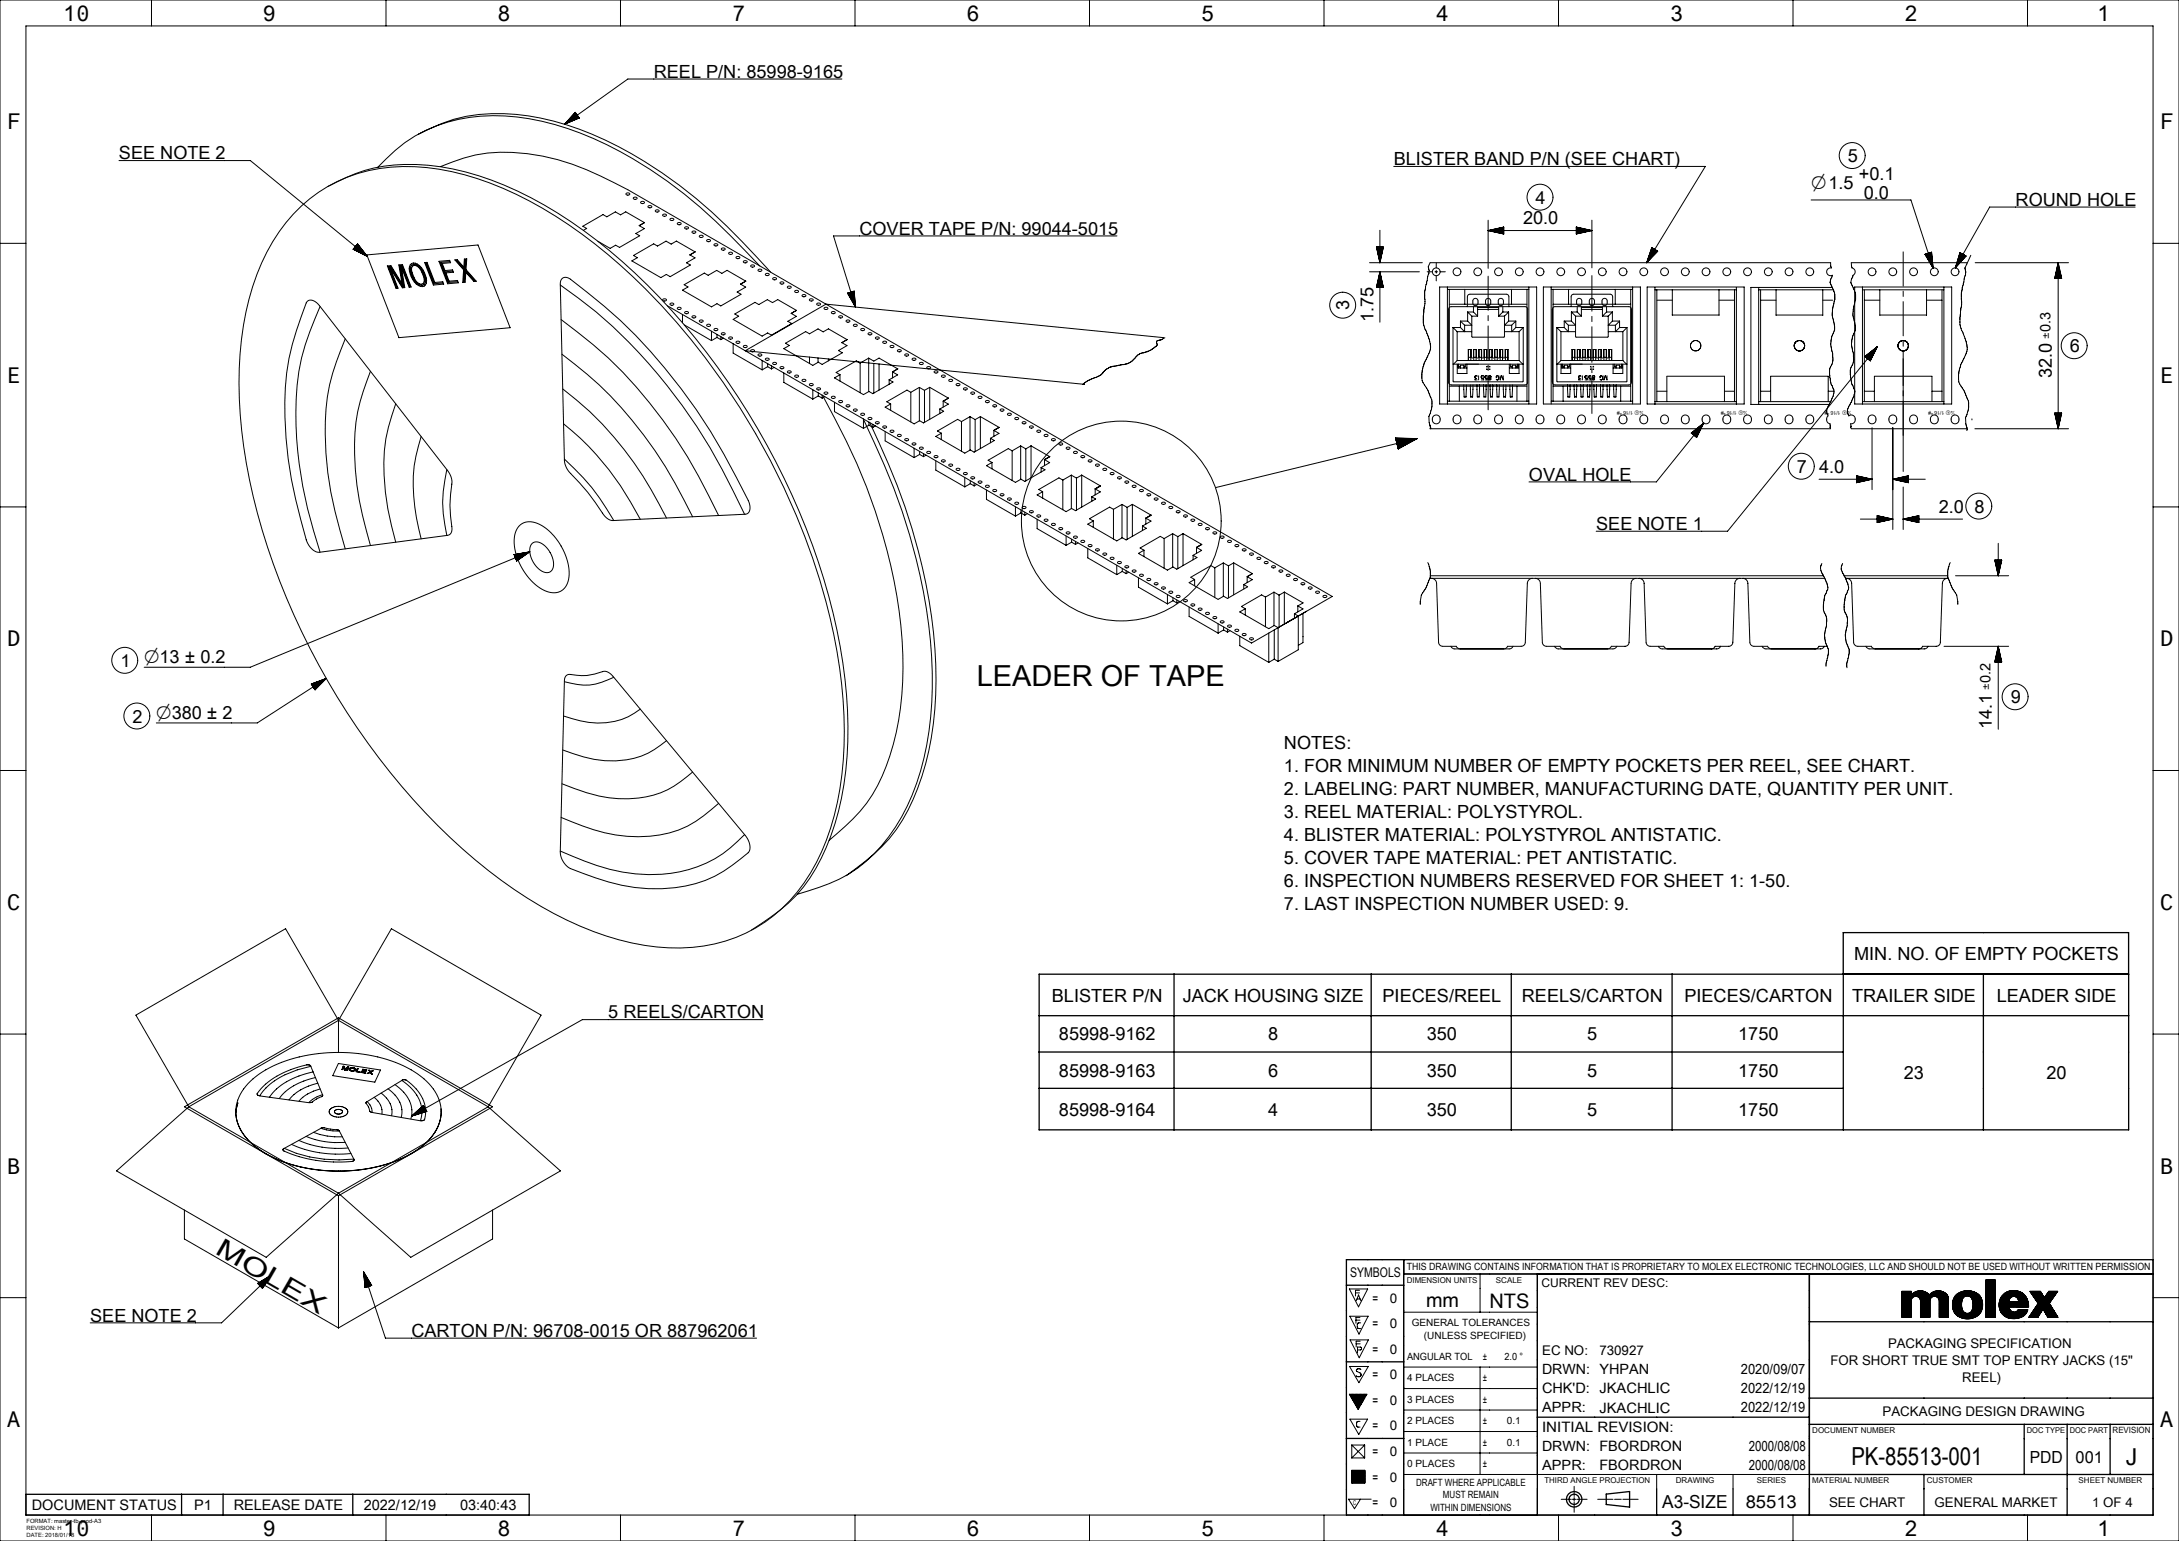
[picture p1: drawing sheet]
<svg xmlns="http://www.w3.org/2000/svg" width="420mm" height="297mm" viewBox="0 0 420 297" stroke-linecap="round" stroke-linejoin="round" font-family="sans-serif">
<defs><g id="words">
<text font-size="5.6" x="188.3" y="132.2">LEADER OF TAPE</text>
<text font-size="4.9" x="41.3" y="241.5" transform="rotate(30 41.3 241.5)">M O L E X</text>
<text font-size="4.8" x="356.9" y="282.3">PK-85513-001</text>
<text font-size="4.5" x="409.8" y="282.3">J</text>
<g font-size="4.2">
<text x="12.2" y="4">10</text>
<text x="50.7" y="4">9</text>
<text x="95.9" y="4">8</text>
<text x="141.1" y="4">7</text>
<text x="186.3" y="4">6</text>
<text x="231.5" y="4">5</text>
<text x="276.7" y="4">4</text>
<text x="321.9" y="4">3</text>
<text x="367.1" y="4">2</text>
<text x="404.3" y="4">1</text>
<text x="1.4" y="25">F</text>
<text x="416.4" y="25">F</text>
<text x="1.4" y="73.8">E</text>
<text x="416.4" y="73.8">E</text>
<text x="1.4" y="124.6">D</text>
<text x="416.4" y="124.6">D</text>
<text x="1.4" y="175.4">C</text>
<text x="416.4" y="175.4">C</text>
<text x="1.4" y="226.2">B</text>
<text x="416.4" y="226.2">B</text>
<text x="1.4" y="275.1">A</text>
<text x="416.4" y="275.1">A</text>
<text x="12.2" y="296">10</text>
<text x="50.7" y="296">9</text>
<text x="95.9" y="296">8</text>
<text x="141.1" y="296">7</text>
<text x="186.3" y="296">6</text>
<text x="231.5" y="296">5</text>
<text x="276.7" y="296">4</text>
<text x="321.9" y="296">3</text>
<text x="367.1" y="296">2</text>
<text x="404.3" y="296">1</text>
</g>
<g font-size="3.9">
<text x="274.9" y="252">mm</text>
<text x="287.1" y="252">NTS</text>
</g>
<text font-size="3.8" x="349.1" y="36.5">⌀1.5</text>
<g font-size="3.5">
<text x="126" y="15">REEL P/N: 85998-9165</text>
<text x="22.9" y="30.7">SEE NOTE 2</text>
<text x="268.6" y="31.8">BLISTER BAND P/N (SEE CHART)</text>
<text x="356.2" y="31.2">5</text>
<text x="358.3" y="34.7">+0.1</text>
<text x="296" y="39.3">4</text>
<text x="359.3" y="38.3">0.0</text>
<text x="388.5" y="39.7">ROUND HOLE</text>
<text x="165.7" y="45.2">COVER TAPE P/N: 99044-5015</text>
<text x="293.6" y="43.2">20.0</text>
<text x="260.1" y="59.7" transform="rotate(-90 260.1 59.7)">3</text>
<text x="264.7" y="62.1" transform="rotate(-90 264.7 62.1)">1.75</text>
<text x="398.9" y="67.9">6</text>
<text x="395.5" y="72.9" transform="rotate(-90 395.5 72.9)">32.0</text>
<text x="294.7" y="92.6">OVAL HOLE</text>
<text x="346.4" y="91.1">7</text>
<text x="350.6" y="91.1">4.0</text>
<text x="373.7" y="98.8">2.0</text>
<text x="380.6" y="98.8">8</text>
<text x="307.7" y="102.1">SEE NOTE 1</text>
<text x="23.2" y="128.5">1 ⌀13 ± 0.2</text>
<text x="387.6" y="135.5">9</text>
<text x="25.5" y="139.3">2 ⌀380 ± 2</text>
<text x="383.9" y="140.6" transform="rotate(-90 383.9 140.6)">14.1</text>
<text x="247.5" y="144.4">NOTES:</text>
<text x="247.5" y="148.8">1. FOR MINIMUM NUMBER OF EMPTY POCKETS PER REEL, SEE CHART.</text>
<text x="247.5" y="153.3">2. LABELING: PART NUMBER, MANUFACTURING DATE, QUANTITY PER UNIT.</text>
<text x="247.5" y="157.7">3. REEL MATERIAL: POLYSTYROL.</text>
<text x="247.5" y="162.1">4. BLISTER MATERIAL: POLYSTYROL ANTISTATIC.</text>
<text x="247.5" y="166.6">5. COVER TAPE MATERIAL: PET ANTISTATIC.</text>
<text x="247.5" y="171">6. INSPECTION NUMBERS RESERVED FOR SHEET 1: 1-50.</text>
<text x="247.5" y="175.5">7. LAST INSPECTION NUMBER USED: 9.</text>
<text x="357.4" y="185">MIN. NO. OF EMPTY POCKETS</text>
<text x="117.2" y="196.3">5 REELS/CARTON</text>
<text x="202.7" y="193">BLISTER P/N</text>
<text x="228" y="193">JACK HOUSING SIZE</text>
<text x="266.5" y="193">PIECES/REEL</text>
<text x="293.3" y="193">REELS/CARTON</text>
<text x="324.7" y="193">PIECES/CARTON</text>
<text x="357" y="193">TRAILER SIDE</text>
<text x="384.9" y="193">LEADER SIDE</text>
<text x="204.1" y="200.5">85998-9162</text>
<text x="244.5" y="200.5">8</text>
<text x="275" y="200.5">350</text>
<text x="306" y="200.5">5</text>
<text x="335" y="200.5">1750</text>
<text x="204.1" y="207.5">85998-9163</text>
<text x="244.5" y="207.5">6</text>
<text x="275" y="207.5">350</text>
<text x="306" y="207.5">5</text>
<text x="335" y="207.5">1750</text>
<text x="367" y="208">23</text>
<text x="394.5" y="208">20</text>
<text x="204.1" y="215">85998-9164</text>
<text x="244.5" y="215">4</text>
<text x="275" y="215">350</text>
<text x="306" y="215">5</text>
<text x="335" y="215">1750</text>
<text x="17.4" y="254.7">SEE NOTE 2</text>
<text x="79.3" y="257.7">CARTON P/N: 96708-0015 OR 887962061</text>
<text x="320.4" y="290.6">A3-SIZE</text>
</g>
<text font-size="3.4" x="336.5" y="290.6">85513</text>
<g font-size="3.2">
<text x="391.2" y="281.9">PDD</text>
<text x="400.1" y="281.9">001</text>
</g>
<g font-size="2.8">
<text x="297.2" y="268.6">CHK'D: JKACHLIC</text>
<text x="297.2" y="275.9">INITIAL REVISION:</text>
<text x="308.3" y="272.2">JKACHLIC</text>
<text x="308.3" y="283.3">FBORDRON</text>
<text x="6.1" y="291">DOCUMENT STATUS</text>
<text x="37.4" y="291">P1</text>
<text x="45" y="291">RELEASE DATE</text>
<text x="70.1" y="291">2022/12/19</text>
<text x="88.7" y="291">03:40:43</text>
</g>
<g font-size="2.7">
<text x="297.2" y="264.9">DRWN: YHPAN</text>
<text x="335.6" y="264.9">2020/09/07</text>
<text x="335.6" y="268.5">2022/12/19</text>
<text x="297.2" y="272.2">APPR:</text>
<text x="335.6" y="272.2">2022/12/19</text>
<text x="297.2" y="279.6">DRWN: FBORDRON</text>
<text x="337.1" y="279.6">2000/08/08</text>
<text x="297.2" y="283.3">APPR:</text>
<text x="337.1" y="283.3">2000/08/08</text>
</g>
<g font-size="2.6">
<text x="260.3" y="246.2">SYMBOLS</text>
<text x="264.6" y="251.1">=</text>
<text x="267.9" y="251.1">0</text>
<text x="264.6" y="256">=</text>
<text x="267.9" y="256">0</text>
<text x="264.6" y="260.9">=</text>
<text x="267.9" y="260.9">0</text>
<text x="297.2" y="261.2">EC NO:</text>
<text x="308.3" y="261.2">730927</text>
<text x="352.8" y="263">FOR SHORT TRUE SMT TOP ENTRY JACKS (15&quot;</text>
<text x="363.9" y="259.8">PACKAGING SPECIFICATION</text>
<text x="264.6" y="265.8">=</text>
<text x="267.9" y="265.9">0</text>
<text x="378.2" y="266.3">REEL)</text>
<text x="264.6" y="270.8">=</text>
<text x="264.6" y="275.7">=</text>
<text x="267.9" y="270.8">0</text>
<text x="267.9" y="275.7">0</text>
<text x="362.8" y="272.9">PACKAGING DESIGN DRAWING</text>
<text x="264.6" y="280.6">=</text>
<text x="267.9" y="280.6">0</text>
<text x="264.6" y="285.5">=</text>
<text x="267.9" y="285.5">0</text>
<text x="264.6" y="290.5">=</text>
<text x="267.9" y="290.5">0</text>
<text x="352.5" y="290.4">SEE CHART</text>
<text x="372.9" y="290.4">GENERAL MARKET</text>
<text x="403.3" y="290.4">1 OF 4</text>
</g>
<g font-size="2.5">
<text x="395.2" y="65.4" transform="rotate(-90 395.2 65.4)">±0.3</text>
<text x="383.7" y="133" transform="rotate(-90 383.7 133)">±0.2</text>
</g>
<text font-size="2.3" x="297.1" y="248.1">CURRENT REV DESC:</text>
<g font-size="1.9">
<text x="271.2" y="244.9">THIS DRAWING CONTAINS INFORMATION THAT IS PROPRIETARY TO MOLEX ELECTRONIC TECHNOLOGIES, LLC AND SHOULD NOT BE USED WITHOUT WRITTEN PERMISSION</text>
<text x="272.1" y="255.6">GENERAL TOLERANCES</text>
<text x="271.2" y="262.1">ANGULAR TOL</text>
<text x="274.5" y="258">(UNLESS SPECIFIED)</text>
<text x="285.8" y="262.1">±</text>
<text x="290" y="262.1">2.0 °</text>
<text x="271.2" y="266.3">4 PLACES</text>
<text x="285.8" y="266.2">±</text>
<text x="271.2" y="270.4">3 PLACES</text>
<text x="271.2" y="274.5">2 PLACES</text>
<text x="285.8" y="270.4">±</text>
<text x="285.8" y="274.5">±</text>
<text x="290.5" y="274.5">0.1</text>
<text x="271.2" y="278.7">1 PLACE</text>
<text x="285.8" y="278.7">±</text>
<text x="290.5" y="278.7">0.1</text>
<text x="271.3" y="282.8">0 PLACES</text>
<text x="273" y="286.3">DRAFT WHERE APPLICABLE</text>
<text x="285.8" y="282.8">±</text>
<text x="275.7" y="291.2">WITHIN DIMENSIONS</text>
<text x="278.1" y="288.8">MUST REMAIN</text>
</g>
<text font-size="1.7" x="407.2" y="276.2">REVISION</text>
<g font-size="1.5">
<text x="271.1" y="247.2">DIMENSION UNITS</text>
<text x="288.3" y="247.2">SCALE</text>
<text x="349.3" y="276.2">DOCUMENT NUMBER</text>
<text x="390.7" y="276.2">DOC TYPE</text>
<text x="399" y="276.2">DOC PART</text>
<text x="297.7" y="285.9">THIRD ANGLE PROJECTION</text>
<text x="323" y="285.9">DRAWING</text>
<text x="338.6" y="285.9">SERIES</text>
<text x="349.3" y="285.8">MATERIAL NUMBER</text>
<text x="371.4" y="285.9">CUSTOMER</text>
<text x="400.7" y="285.9">SHEET NUMBER</text>
</g>
<text font-size="1.3" x="260.8" y="290.1">C</text>
<g font-size="1.1">
<text x="5.1" y="293.5">FORMAT: master-tb-prod-A3</text>
<text x="5.1" y="294.9">REVISION: H</text>
<text x="5.1" y="296.3">DATE: 2018/01/18</text>
</g>
<g font-size="1">
<text x="316.9" y="79.3" transform="rotate(-180 316.9 79.3)">¼ⓚ 1/16 º#</text>
<text x="336.9" y="79.3" transform="rotate(-180 336.9 79.3)">¼ⓚ 1/16 º#</text>
<text x="356.9" y="79.3" transform="rotate(-180 356.9 79.3)">¼ⓚ 1/16 º#</text>
<text x="376.9" y="79.3" transform="rotate(-180 376.9 79.3)">¼ⓚ 1/16 º#</text>
</g>
</g></defs>
<g fill="none" stroke="#000" stroke-width=".19">
<path d="M0 0h420v297h-420zM5 5h410v287h-410zM29.2 0v5M74.4 0v5M119.6 0v5M162.3 15.2h-41.3l-12.2 8.7M164.8 0v5M210 0v5M255.2 0v5M300.4 0v5M345.6 0v5M390.8 0v5"/>
<path d="M22.9 30.9h25.4l22.5 18.5M58.1 39.7a29.8 29.8 0 0 1 24.2-7.4 58.8 58.8 0 0 1 24.8 9.4 114.8 114.8 0 0 1 32.3 32 131.4 131.4 0 0 1 22.4 55.1 71 71 0 0 1-1.7 30.8 33.2 33.2 0 0 1-14.4 19.3 32 32 0 0 1-21.5 3.3 63.3 63.3 0 0 1-25.1-10.8 121.9 121.9 0 0 1-34.1-37.1 127.7 127.7 0 0 1-18.4-51.3 68 68 0 0 1 2.1-27.8 35.7 35.7 0 0 1 9.4-15.5zM63.2 36a30.4 30.4 0 0 1 19.4-4.1 58.1 58.1 0 0 1 24.7 9.1 115.8 115.8 0 0 1 33 32.6 132.8 132.8 0 0 1 22.2 54.1 71.8 71.8 0 0 1-1.6 31 33.8 33.8 0 0 1-9 15.4 58.4 58.4 0 0 1-7.1 5.2M72.8 32.3a29.1 29.1 0 0 1 24.5-9.9 55.4 55.4 0 0 1 24.6 8.2 94.5 94.5 0 0 1 21.8 17.7l2.7 3M80.6 25.9a32.6 32.6 0 0 1 23.6-3.2 68.2 68.2 0 0 1 26.7 13 125.2 125.2 0 0 1 17.7 16.8M84.9 32.1a29.9 29.9 0 0 1 19.7-2 59 59 0 0 1 16.4 6.5l135.8 78.4-15.6 8.9-112.6-65M109.2 23.8l2.1-1.5-2.3 1.6M110.8 23.1l.7-.5-1 .6M110.9 21.7h.1M110.9 21.7l-.2 .1M110.9 21.7l-.4 .3M111 21.8l-.6 .4"/>
<path d="M111 21.8l-.8 .6M111 21.9l-.9 .6M111.1 21.9l-1.2 .8M111.1 22l-1.3 .9M111.1 22l-1.5 1.1M111.1 22l-1.7 1.2M111.2 22.1l-1.9 1.3M111.2 22.1l-2.1 1.5M111.2 22.2l-2.2 1.6M111.3 22.3l-1.8 1.4M111.4 22.4l-1.7 1.2M111.4 22.4l-1.5 1.1"/>
<path d="M111.4 22.4l-1.3 1M111.5 22.5l-1.2 .8M111.6 22.6l-.6 .4M111.6 22.7l-.4 .2M111.6 22.7l-.2 .1M111.6 22.7h.1M111.6 22.7l-2.8 1.2M111.6 22.7l-.7-1-2.1 2.2M120.7 37.3l.4-.1 .3 .2-.5 .2-.2-.1zM122.1 38.1l.5-.1 .2 .2-.5 .2-.2-.1zM123.5 38.9l.5-.1 .2 .3-.5 .1-.2-.1zM124.9 39.7l.5-.1 .2 .3-.5 .1-.2-.1z"/>
<path d="M268.6 32.1h60.1l-11.3 18.5M349.1 38.5h19.2l4.3 13.2M411.5 39.9h-28l-6.6 11.7M0 46.9h5M59.2 58.1a1.25 1.25 0 0 1 1.7 .1l.7 .7 24.7 31.8a3.5 3.5 0 0 1 .8 2.6 31.6 31.6 0 0 0 0 8.8l-.3 .8-.5 .3-24.7 3.2a3.1 3.1 0 0 1-2.6-2.4 86.8 86.8 0 0 1-4.1-26.5 49.1 49.1 0 0 1 4.3-19.4zM61.7 59.1a45.4 45.4 0 0 0-4.6 17.8 79.7 79.7 0 0 0 4.6 29.5M68.1 48l2.7 1.4M68.1 48h.1M68.1 48l.2 .2M68.1 48l.4 .3M68.2 47.9l.5 .5M68.2 47.9l.7 .6"/>
<path d="M68.2 47.8l.9 .8M68.3 47.8l1.1 .9M68.3 47.8l1.3 1M68.3 47.7l1.5 1.2M68.4 47.7l1.6 1.3M68.4 47.6l1.8 1.5M68.4 47.6l2 1.6M68.5 47.5l2.3 1.9M68.5 47.5l2.2 1.7M68.6 47.4l1.9 1.7M68.6 47.4l1.8 1.5M68.6 47.4l1.6 1.3"/>
<path d="M68.7 47.3l1.4 1.2M68.8 47.2l.9 .7M68.8 47.2l.7 .6M68.8 47.1l.6 .5M68.9 47.1l.3 .3M68.9 47.1l.2 .1M68.9 47h.1M68.9 47l1.9 2.4M68.9 47l-.8 1M69.8 48.1l-1.1-.8 1.2 1M70.7 49.1l21.4-1.9 6.2 16-21.4 1.9zM74.7 51.3l.6-.1 2.2 3.5-.6-3.6 .7-.1 1.6 4.3-.3 .1-1.5-3.9 .6 3.9-.4 .1-2.4-3.8 1.5 3.8-.4 .1z"/>
<path d="M75.1 51.6h.2l2.3 3.7h.3l-.7-3.9 .2-.1 1.5 3.9 .2-.1-1.6-3.9h-.5l.7 3.8h-.1l-2.3-3.6h-.4l1.5 4h.1l-1.5-3.8M79.1 51a1.12 1.12 0 0 1 1.8 .2 4.3 4.3 0 0 1 1.3 3.4 1.07 1.07 0 0 1-.9 .7 1.07 1.07 0 0 1-1.1-.6 4.3 4.3 0 0 1-1.3-3.3zM79.2 51.7v.7l.5 1.3 .5 .7M79.3 51.1a1.48 1.48 0 0 1 2 .8 3.9 3.9 0 0 1 .7 2.5l-.2 .4a1.48 1.48 0 0 1-2-.8 4 4 0 0 1-.7-2.5zM79.5 51.3a1.11 1.11 0 0 1 1.5 .6 4.2 4.2 0 0 1 .8 2.4l-.2 .4a1.11 1.11 0 0 1-1.5-.7 4.3 4.3 0 0 1-.8-2.4zM80.9 51.5l.5 .7 .5 1.4v.7M83.8 54.4l-1.5-3.8h-.4l1.6 4.3 2-.1-.2-.5-1.6 .2-1.5-3.8h-.1l1.5 4 1.8-.2M84.6 50.4l2.1-.2 .2 .4-1.7 .2 .6 1.3 1.4-.1 .2 .5-1.4 .1 .6 1.6 1.6-.1 .2 .4-2.1 .2zM85 50.7l1.5 3.6M86.7 50.4l-1.9 .2 1.6 3.9 1.8-.2M87.2 52.2l-1.5 .2M87.7 50.1l.4-.1 3.7 4.2h-.5z"/>
<path d="M88 50.3l.1-.1 3.4 3.8-.2 .1zM89.5 49.9h.5l-.3 4.5h-.5zM89.6 50.1h.2l-.3 4.1h-.1zM108 54.9a99.1 99.1 0 0 1 28.8 31.3l2.4 4.3 4.3 8.6M108.3 53.7h.1a1.2 1.2 0 0 1 1.6 .1 105.4 105.4 0 0 1 31.9 38.2l2.3 4.4a1.87 1.87 0 0 1-.2 2.6l-25.9 1.3a2.63 2.63 0 0 1-2-1.4 54.5 54.5 0 0 0-6.6-8.2l-.5-1-.2-1-.8-33.9 .1-.6zM112.4 44.4l.7-.4-.8-.4 3.9-2.2 .8 .4 1.6-1 1 .6 1-.6 3.6 2.1-1 .6 1 .6-1.6 .9 .7 .4-3.9 2.3-.7-.4-1.1 .6-2.4-1.4M122.1 49.2l3.9-2.2 .7 .4 1.7-.9 1 .5 1-.5 3.6 2-1 .6 1 .6-1.7 .9 .8 .5-3.9 2.2-.8-.4-1 .6-5.6-3.2 1-.6zM126.4 40.5l.4-.1 .2 .3-.4 .2-.3-.2zM127.8 57.7l.4-.1 .3 .2-.5 .2-.3-.1zM127.8 41.4l.4-.1 .3 .2-.5 .2-.3-.2zM129.2 58.5l.4-.1 .3 .2-.5 .2-.2-.1zM129.2 42.2l.4-.1 .3 .2-.5 .2-.2-.1z"/>
<path d="M130.6 59.3l.4-.1 .3 .3-.5 .1-.2-.1zM130.6 43l.4-.1 .3 .2-.5 .2-.2-.1zM131.9 54.9l3.9-2.3 .7 .5 1.6-1 1 .6 1-.6 3.6 2.1-1 .6 1 .5-1.6 1 .7 .4-3.9 2.3-.7-.5-1.1 .6-5.5-3.2 1-.6zM132 43.8l.5-.1 .2 .2-.5 .2-.2-.1zM133.4 44.6l.5-.1 .2 .3-.5 .1-.2-.1zM134.8 45.4l.5-.1 .2 .3-.5 .2-.2-.2zM136.3 46.3l.4-.1 .2 .2-.4 .2-.3-.2zM137.7 47.1l.4-.1 .3 .2-.5 .2-.3-.1zM139.1 47.9l.4-.1 .3 .2-.5 .2-.2-.1zM140.5 48.7l.4-.1 .3 .2-.5 .2-.2-.1zM141.9 49.5l.4-.1 .3 .3-.5 .1-.2-.1zM143.3 50.3l.5-.1 .2 .3-.5 .2-.2-.2z"/>
<path d="M144.7 51.2l.5-.1 .2 .2-.5 .2-.2-.1zM146.2 52l.4-.1 .2 .2-.4 .2-.3-.1zM147.6 52.8l.4-.1 .3 .2-.5 .2-.3-.1zM149 53.6l.4-.1 .3 .2-.5 .2-.2-.1zM150.4 54.4l.4-.1 .3 .3-.5 .1-.2-.1zM151.8 55.2l.5-.1 .2 .3-.5 .2-.2-.2zM153.2 56.1l.5-.1 .2 .2-.5 .2-.2-.2zM154.6 56.9l.5-.1 .2 .2-.5 .2-.2-.1zM156.1 57.7l.4-.1 .2 .2-.4 .2-.3-.1zM157.5 58.5l.4-.1 .3 .2-.5 .2-.3-.1zM158.9 59.3l.4-.1 .3 .3-.5 .1-.2-.1zM163.4 56.5l1.5 2.7"/>
<path d="M163.4 56.5h.1M163.4 56.5l.1 .2M163.5 56.5l.1 .4M163.5 56.5l.2 .6M163.6 56.5l.2 .8M163.6 56.4l.4 1.2M163.7 56.4l.4 1.4M163.7 56.4l.5 1.6M163.8 56.4l.5 1.8M163.8 56.4l.6 2M163.9 56.4l.6 2.2M163.9 56.3l.8 2.5"/>
<path d="M164 56.3l.8 2.7M164.1 56.3l.8 2.6M164.1 56.3l.8 2.4M164.2 56.3l.6 2.2M164.2 56.3l.6 1.9M164.2 56.2l.6 1.8M164.3 56.2l.5 1.6M164.3 56.2l.5 1.3M164.4 56.2l.3 1.1M164.4 56.2l.3 .9M164.5 56.2l.2 .6M164.5 56.2l.2 .4"/>
<path d="M164.6 56.1l.1 .3M164.6 56.1h.1M164.6 56.1l.3 3.1M164.6 56.1l-1.2 .4M215.3 45.5h-54.6l4.2 13.7M264 50.6h10.2M264 52.4h9.6M265.3 55.4h1.3M265.3 47.6h1.3M265.3 47.6l.7 3M265.3 47.6v.1M265.3 55.4h.1"/>
<path d="M265.4 47.6v.3M265.4 55.1v.3M265.4 47.6v.5M265.4 54.9v.5M265.5 47.6v.7M265.5 54.7v.7M265.5 47.6v1M265.5 54.4v1M265.6 47.6v1.2M265.6 54.2v1.2M265.6 47.6v1.4M265.6 54v1.4"/>
<path d="M265.7 47.6v1.7M265.7 53.8v1.6M265.7 47.6v1.9M265.7 53.5v1.9M265.8 47.6v2.1M265.8 53.3v2.1M265.8 47.6v2.3M265.8 53.1v2.3M265.9 47.6v2.6M265.9 52.8v2.6M265.9 47.6v2.8M265.9 52.6v2.8"/>
<path d="M266 44.4v6.2M266 52.4v9.7M266 52.4l-.7 3M266 52.4l.6 3M266 47.6v2.8M266 52.6v2.8M266.1 47.6v2.6M266.1 52.8v2.6M266.1 47.6v2.3M266.1 53.1v2.3M266.2 47.6v2.1M266.2 53.3v2.1"/>
<path d="M266.2 47.6v1.9M266.2 53.5v1.9M266.3 47.6v1.7M266.3 53.8v1.6M266.3 47.6v1.4M266.3 54v1.4M266.4 47.6v1.2M266.4 54.2v1.2M266.4 47.6v1M266.4 54.4v1M266.5 47.6v.7M266.5 54.7v.7"/>
<path d="M266.5 47.6v.5M266.5 54.9v.5M266.6 47.6v.3M266.6 55.1v.3M266.6 47.6v.1M266.6 55.4h.1M266.6 47.6l-.6 3M275.1 52.4h1M276.6 52.4h.5M276.8 50.6v1M276.8 52.1v.5M276.8 53.1v1"/>
<path d="M277.5 55.3h18.7v22.6h-18.7zM277.6 52.4h1M279 55.8h15.7M279 55.3v22.6M279.4 58.6h14.9M279.4 55.8v21.5M279.4 59.3l.3-.2h14.3l.3 .2 .2 .3v14.1l-.2 .3-.3 .2h-14.3l-.3-.2-.2-.3v-14.1zM282.3 55.8v2.8M282.8 59.1v-2l.2-.3 .3-.1h7.2l.3 .4v2M284 59.1v1M284 57.7l.5-.2 .3 .3 .1 .7-.3 .4h-.4l-.3-.3v-.7zM284.8 59.6h4.1"/>
<path d="M284.8 59.3h4.1M284.8 59.1v1.8M286.5 57.7l.4-.2 .4 .3v.7l-.3 .4h-.3l-.3-.3-.1-.7zM286.8 42.4v9.3M286.8 44.4l3 .7M286.8 53.2v6.6M287.1 44.4h2.7M287.1 44.5h2.7M287.3 44.3h2.5M287.3 44.5h2.5M287.5 44.3h2.3M287.5 44.6h2.3"/>
<path d="M287.8 44.2h2M287.8 44.6h2M288 44.2h1.8M288 44.7h1.8M288.2 44.1h1.6M288.2 44.7h1.6M288.4 44.1h1.4M288.4 44.8h1.4M288.7 44h1.1M288.7 44.8h1.1M288.9 59.1v1.8M288.9 44h.9"/>
<path d="M288.9 44.9h.9M288.9 57.7l.5-.2 .3 .3 .1 .7-.3 .4h-.4l-.3-.3v-.7zM289.1 43.9h.7M289.1 44.9h.7M289.4 43.9h.4M289.4 45h.4M289.6 43.8h.2M289.6 45h.2M289.7 59.1v1M289.8 43.8h.1M289.8 45.1h.1M289.8 43.8v1.3"/>
<path d="M289.8 43.8l-3 .6M291.3 55.8v2.8M294.3 55.8v21.5M294.7 55.3v22.6M297.5 55.3h18.7v22.6h-18.7zM299 55.3v22.6M299 55.8h15.7M299.4 55.8v21.5M299.4 58.6h14.9M299.4 59.3l.3-.2h14.3l.3 .2 .2 .3v14.1l-.2 .3-.3 .2h-14.3l-.3-.2-.2-.3v-14.1zM302.3 55.8v2.8M302.8 59.1v-2l.2-.3 .3-.1h7.2l.3 .4v2"/>
<path d="M303.8 43.8l3 .6M303.8 43.8v1.3M303.8 43.8h.1M303.8 43.8h.3M303.8 43.9h.5M303.8 43.9h.7M303.8 44h1M303.8 44h1.2M303.8 44.1h1.4M303.8 44.1h1.7M303.8 44.2h1.9M303.8 44.2h2.1"/>
<path d="M303.8 44.3h2.3M303.8 44.3h2.6M303.8 44.4h2.8M303.8 45.1h.1M303.8 45h.3M303.8 45h.5M303.8 44.9h.7M303.8 44.9h1M303.8 44.8h1.2M303.8 44.8h1.4M303.8 44.7h1.7M303.8 44.7h1.9"/>
<path d="M303.8 44.6h2.1M303.8 44.6h2.3M303.8 44.5h2.6M303.8 44.5h2.8M304 59.1v1M304 57.7l.5-.2 .3 .3 .1 .7-.3 .4h-.4l-.3-.3v-.7zM304.8 59.1v1.8M304.8 59.6h4.1M304.8 59.3h4.1M306.5 57.7l.4-.2 .4 .3v.7l-.3 .4h-.3l-.3-.3-.1-.7zM306.8 42.4v9.2M306.8 44.4h-20"/>
<path d="M306.8 44.4l-3 .7M306.8 53.1v6.9M308.9 59.1v1.8M308.9 57.7l.5-.2 .3 .3 .1 .7-.3 .4h-.4l-.3-.3v-.7zM309.7 59.1v1M311.3 55.8v2.8M314.3 55.8v21.5M314.7 55.3v22.6M317.5 55.3h18.7v22.6h-18.7zM318.2 49.8l1-1.6-1.2 1.8M318.4 47.7l1.1 .7M318.4 47.7l-1 2.9"/>
<path d="M318.4 47.7h.1M318.4 47.8l-.1 .2M318.5 47.8l-.3 .4M318.5 47.8l-.4 .6M318.6 47.8l-.5 .8M318.6 47.9l-.6 1M318.6 47.9l-.7 1.2M318.7 47.9l-.9 1.4M318.7 47.9l-.9 1.6M318.8 48l-1.1 1.7M318.8 48l-1.2 2M318.9 48l-1.4 2.2"/>
<path d="M318.9 48l-1.4 2.4M319 55.4v22.5M319 55.9h15.7M319 48.1l-1.5 2.4M319 48.1l-1.3 2.2M319.1 48.2l-1.2 1.9M319.2 48.2l-.8 1.4M319.3 48.3l-.8 1.1M319.3 48.3l-.6 1M319.3 48.3l-.4 .8M319.4 57.9h2.9M319.4 55.9v21.5"/>
<path d="M319.4 48.3l-.4 .6M319.4 48.4l-.2 .4M319.5 48.4l-.2 .2M319.5 48.4h.1M319.5 48.4l-2.1 2.2M322.3 55.9v4.9M331.3 57.9h3M331.3 55.9v4.9M334.3 55.9v21.5M334.7 55.4v22.5M339 55.9h14.4M339 55.4v22.5"/>
<path d="M339.4 57.9h2.9M339.4 55.9v21.5M342.3 55.9v4.9M351.3 57.9h1.9M351.3 55.9v4.9M352.8 50.6l.2 1-.7 .2-.2 .7 .4 .5 .7 .1-.1 .3a1.3 1.3 0 0 0 0 1.8l.4 1a3.1 3.1 0 0 1 0 2.2 5.9 5.9 0 0 0 0 4 3.3 3.3 0 0 1-.4 2.5 5.7 5.7 0 0 0 .1 3.3 3.9 3.9 0 0 1-.5 2.9v1.3a5.6 5.6 0 0 0 .8 2.8 8.5 8.5 0 0 1-1.3 3.6 1.57 1.57 0 0 0 .2 1.4l-.3 .3v.4l.3 .6a.53 .53 0 0 1 .3 .9l.1 .2h-77.1l.1-.1-.1-.4a2.88 2.88 0 0 1 0-2.4 4.1 4.1 0 0 0 0-3.3 8 8 0 0 0-1.4-2.7 5.7 5.7 0 0 1 .1-3.4l.5-1a4.4 4.4 0 0 0 .7-3.4l-1.3-3.7v-1.3l.4-3.1a4.4 4.4 0 0 1 .1-2.3l.3-2a3.2 3.2 0 0 0 .2-2.1l.4-.8h77.2M353.2 55.4h-15.7v22.5h15.1M357.2 53.1l-.3 .7a2.41 2.41 0 0 0 .4 1.9l.2 .5a3.1 3.1 0 0 1 0 2.2 5.9 5.9 0 0 0 0 4 3.8 3.8 0 0 1-.4 2.5 5.7 5.7 0 0 0 .1 3.3 3.9 3.9 0 0 1-.5 2.9v1.3a5.6 5.6 0 0 0 .8 2.8 6.8 6.8 0 0 1-1.1 3.1 1.36 1.36 0 0 0 0 1.8l.7-.1 .5 .6-.2 .8-.3 .2-.4 .1 .1 .9h22.4M357.2 53.1h.1M357.5 55.3h18.7v22.6h-18.7zM359 55.9h15.7M359 55.3v22.6"/>
<path d="M359.4 57.9h2.9M359.4 55.9v21.5M362.3 55.9v4.9M366.8 48.5v6.6M366.8 56.1v1M366.8 58.1v6.6M371 49l1.6 2.7M371 49h.1M371.1 49l.1 .2M371.1 49l.2 .4M371.2 49l.2 .6M371.2 49l.3 .9"/>
<path d="M371.3 48.9l.3 1.2M371.3 57.9h3M371.3 55.9v4.9M371.3 48.9l.5 1.4M371.4 48.9l.5 1.6M371.4 48.9l.6 1.8M371.5 48.9l.6 2M371.5 48.9l.7 2.2M371.6 48.8l.8 2.5M371.6 48.8l.9 2.7M371.7 48.8l.9 2.6M371.8 48.8l.8 2.4"/>
<path d="M371.8 48.8l.7 2.2M371.9 48.8l.6 1.9M371.9 48.7l.6 1.8M372 48.7l.5 1.6M372 48.7l.4 1.3M372.1 48.7l.3 1.1M372.1 48.7l.3 .9M372.2 48.7l.2 .6M372.2 48.6l.2 .5M372.3 48.6v.3M372.3 48.6h.1M372.3 48.6l.3 3.1"/>
<path d="M372.3 48.6l-1.3 .4M374.3 55.9v21.5M374.7 55.3v22.6M377.5 50.9l1-1.8-1.1 2M377.8 48.7l1.1 .6M377.8 48.7l-.9 2.9M377.8 48.7h.1M377.8 48.7l-.1 .2M377.9 48.7l-.3 .5M377.9 48.8l-.3 .6M378 48.8l-.5 .8M378 48.8l-.6 1"/>
<path d="M378 48.8l-.6 1.3M378.1 48.9l-.8 1.4M378.1 48.9l-.9 1.6M378.2 48.9l-1 1.8M378.2 48.9l-1.1 2.1M378.3 49l-1.3 2.2M378.3 49l-1.3 2.4M378.4 49l-1.4 2.5M378.4 49.1l-1.2 2.2M378.6 49.1l-.9 1.7M378.6 49.2l-.8 1.4M378.7 49.2l-.7 1.2"/>
<path d="M378.7 49.2l-.6 1M378.8 49.2l-.5 .9M378.8 49.3l-.3 .6M378.8 49.3l-.2 .4M378.9 49.3l-.1 .2M378.9 49.3v.1M378.9 49.3l-2 2.3M379.2 50.6h-22.4l.2 1a.83 .83 0 0 1 .6 .6 .83 .83 0 0 1-.4 .9M379.9 49.2l-1.2 2.4a2.59 2.59 0 0 1-.1 2.2l-.4 2a4.4 4.4 0 0 0-.1 2.2l-.3 3.2v1.3l.3 1.2 .6 1.5a3.9 3.9 0 0 1-.3 4.1l-.5 1.2a5.2 5.2 0 0 0-.2 3.5l.9 1.3 .5 1.4a4 4 0 0 1-.1 3.5 3.8 3.8 0 0 0 .1 2.1l.1 .5-.1 .1M380.7 50.6h18M396 53.6h.1M396.1 53.4v.2"/>
<path d="M396.2 53.2v.4M396.2 52.9v.7M396.3 52.7v.9M396.3 52.5v1.1M396.4 52.2v1.4M396.4 52v1.6M396.5 51.8v1.8M396.5 51.5v2.1M396.6 51.3v2.3M396.6 51.1v2.5M396.7 50.9v2.7M396.7 50.6v32"/>
<path d="M396.7 50.6l-.7 3M396.7 50.6l.7 3h-1.4M396.8 50.9v2.7M396.8 51.1v2.5M396.9 51.3v2.3M396.9 51.5v2.1M397 51.8v1.8M397 52v1.6M397.1 52.2v1.4M397.1 52.5v1.1M397.2 52.7v.9M397.2 52.9v.7"/>
<path d="M397.3 53.2v.4M397.3 53.4v.2M397.4 53.6h.1M415 46.9h5M66.5 65.3a41.2 41.2 0 0 0-3.7 22 76.2 76.2 0 0 0 3.7 18.5M71.4 71.6a36.5 36.5 0 0 0-2.9 18.9 65.7 65.7 0 0 0 2.9 14.6M76.3 77.8a32.5 32.5 0 0 0-2 17.1l.5 3.2 1.5 6.4M108.2 61.6a88.9 88.9 0 0 1 28.4 33.9l1.9 3.9M108.3 68.3a76.8 76.8 0 0 1 23.5 28l1.7 3.3M108.5 75a68 68 0 0 1 20 24.8M131.6 60.6v1.6M131.9 62.6l5.2 3"/>
<path d="M132 60.1l.5-.1 .2 .3-.5 .2-.2-.2zM133.4 61l.5-.1 .2 .2-.5 .2-.2-.2zM134.8 61.8l.5-.1 .2 .2-.5 .2-.2-.1zM136.3 62.6l.4-.1 .2 .2-.4 .2-.3-.1zM137.1 63.8v1.8M137.7 63.4l.4-.1 .3 .2-.5 .2-.3-.1zM138.2 64.5v.5M138.2 65l-1.1 .6M138.2 65l.7 .5M138.9 64.9v.6M139.1 64.2l.4-.1 .3 .3-.5 .1-.2-.1zM139.4 65.2l-.5 .3"/>
<path d="M140.5 65l.4-.1 .3 .3-.5 .2-.2-.2zM141.3 66.3v1.8l5.6 3.2M141.6 60.5l3.9-2.2 .8 .4 1.6-.9 1 .5 1-.6 3.6 2.1-1 .6 1 .6-1.6 .9 .7 .5-3.9 2.2-.7-.4-1.1 .6-5.6-3.2 1.1-.7zM141.9 65.9l.5-.1 .2 .2-.5 .2-.2-.2zM143.3 66.7l.5-.1 .2 .2-.5 .2-.2-.1zM144.7 67.5l.5-.1 .2 .2-.5 .2-.2-.1zM146.2 68.3l.4-.1 .2 .2-.4 .2-.3-.1zM146.9 69.5v1.8M147.6 69.1l.4-.1 .3 .3-.5 .1-.3-.1zM148 70.7l.7 .4M148 70.1v.6M148 70.7l-1.1 .6"/>
<path d="M148.7 70.5v.6M149 69.9l.4-.1 .3 .3-.5 .2-.2-.2zM149.2 70.8l-.5 .3M150.4 70.8l.4-.1 .3 .2-.5 .2-.2-.2zM151.1 71.9v1.8l5.6 3.2M151.4 66.2l3.9-2.3 .7 .4 1.7-.9 1 .6 1-.6 3.6 2.1-1 .5 1 .6-1.7 1 .8 .4-3.9 2.2-.8-.4-1 .6-5.6-3.2 1-.6zM151.8 71.6l.4-.1 .3 .2-.5 .2-.2-.1zM153.2 72.4l.5-.1 .2 .2-.5 .2-.2-.1zM154.6 73.2l.5-.1 .2 .2-.5 .2-.2-.1zM156 68.8v1.3M156.1 74l.4-.1 .2 .3-.4 .1-.3-.1zM156.7 75.1v1.8"/>
<path d="M157.5 74.8l.4-.1 .3 .3-.5 .2-.3-.2zM157.7 69v.8M157.7 76.3l.8 .4M157.7 75.7v.6M157.7 76.3l-1 .6M158.5 76.2v.5M158.5 76.2a123.1 123.1 0 0 1 12.5 29.9 78.7 78.7 0 0 1 2.2 32.8 38.8 38.8 0 0 1-6.2 15.9 42.4 42.4 0 0 1-7.2 7.2M158.9 75.7l.4-.1 .3 .2-.5 .2-.2-.2zM159 76.4l-.5 .3M159.7 69.2v.3M160.3 76.5l.4-.1 .3 .2-.5 .2-.2-.1zM160.3 60.1l.4-.1 .3 .3-.5 .2-.2-.2z"/>
<path d="M160.8 77.5v1.8l5.6 3.3M161.7 77.3l.5-.1 .2 .2-.5 .2-.2-.1zM161.7 61l.4-.1 .3 .2-.5 .2-.2-.2zM161.9 72.2l-1.1 .6 5.6 3.3 1.1-.7 .7 .5 3.9-2.3-.7-.4M161.9 72.2v1.2M163.1 78.1l.5-.1 .2 .2-.5 .2-.2-.1zM163.1 61.8l.5-.1 .2 .2-.5 .2-.2-.1zM164.5 78.9l.5-.1 .2 .3-.5 .1-.2-.1zM164.5 62.6l.5-.1 .2 .2-.5 .2-.2-.1zM165.8 70l-.7-.5-3.9 2.3 .7 .4M165.8 70v5.7M166 79.7l.4-.1 .2 .3-.4 .2-.3-.2z"/>
<path d="M166 63.4l.4-.1 .2 .2-.4 .2-.3-.1zM167.4 64.2l.4-.1 .3 .3-.5 .1-.3-.1zM167.4 69l1 .6 1-.6 3.6 2.1-1 .6M167.4 69l-1.6 1M167.4 69v6.5M168.4 70.1v5.7M168.8 65l.4-.1 .3 .3-.5 .2-.2-.2zM169.4 70.2v5M170.2 65.9l.4-.1 .3 .2-.5 .2-.2-.2zM171.4 73.2v.9M171.6 66.7l.4-.1 .3 .2-.5 .2-.2-.1zM171.7 77.9l-1.1 .6 5.6 3.2 1.1-.6 .7 .4 3.9-2.2-.8-.5"/>
<path d="M171.7 77.9v1.2M172 71.7l1 .6-1.6 .9M172 71.7v1.1M173 67.5l.5-.1 .2 .2-.5 .2-.2-.1zM174.4 68.3l.5-.1 .2 .2-.5 .2-.2-.1zM175.6 75.6l-.8-.4-3.9 2.2 .8 .5M175.6 75.6v5.7M175.9 69.1l.4-.1 .2 .3-.4 .1-.3-.1zM177.2 74.7l1 .5M177.2 74.7l-1.6 .9M177.2 74.7v6.4M177.3 69.9l.4-.1 .3 .3-.5 .2-.3-.2z"/>
<path d="M178.2 75.2v6.2M178.7 70.8l.4-.1 .3 .2-.5 .2-.2-.2zM179.2 74.7l3.6 2-1 .6M179.2 74.7l-1 .5M179.2 74.7v6.1M180.1 71.6l.4-.1 .3 .2-.5 .2-.2-.1zM181.1 78.8v.9M181.5 72.4l.5-.1 .2 .2-.5 .2-.2-.1zM181.8 77.3l1 .6-1.7 .9M181.8 77.3v1.2M182.9 73.2l.5-.1 .2 .2-.5 .2-.2-.1zM184.3 74l.5-.1 .2 .3-.5 .1-.2-.1z"/>
<path d="M185.7 74.8l.5-.1 .2 .3-.4 .2-.3-.2zM187.2 75.7l.4-.1 .3 .2-.5 .2-.3-.2zM188.6 76.5l.4-.1 .3 .2-.5 .2-.2-.1zM190 77.3l.4-.1 .3 .2-.5 .2-.2-.1zM191.4 78.1l.4-.1 .3 .2-.5 .2-.2-.1zM192.8 78.9l.5-.1 .2 .3-.5 .1-.2-.1zM194.2 79.7l.5-.1 .2 .3-.5 .2-.2-.2zM208.7 74.1h.3M224.3 65.1l-65.1-6.5-15.6 9 65.4 6.5M224.5 65.1l-.6 .4-.9 .2-.1 .3a.74 .74 0 0 1-.5 1 5.8 5.8 0 0 1-2.8 1.2l-.7 .6a3.9 3.9 0 0 1-3.3 1.6 5.1 5.1 0 0 0-2.5 .8l-.4 .5a5 5 0 0 1-2.6 1.5l-1 .5-.3 .4h.2M279 77.3h15.7M279.4 74.4h14.9"/>
<path d="M280.1 63.1v10.4l.1 .1 13.3-.1 .1-10.4M280.1 63.1h1.4M280.1 63.1l.8 .8M280.1 70.2h13.5M280.9 63.9h2.8M280.9 63.9v5.6M280.9 69.5h11.9M280.9 69.5l-.7 .7M280.9 70.2v1.8h1.9v-1.8M281.1 70.2v.7h1.7M281.1 70.2v.5h.4M281.3 74.4v2.9"/>
<path d="M281.5 70.9v-.5h.7v.5M281.5 61.9h1.4M281.5 61.9l.8 .8M281.5 61.9v1.2M282.1 74.2l.1 2.3h.4v-2.3M282.2 76.4h.4M282.3 62.7v1.2l-.8-.8M282.5 70.2v.5h-.3M282.9 61.9l.8 .8h-1.4M282.9 60.1h1.1M282.9 60.1v1.8M282.9 60.1l.8 .8"/>
<path d="M283 69.5v-2.1h.6v1.4l.2 .2 .2-.2v-1.4h.6v1.4l.2 .2 .2-.2v-1.4h.6v1.4l.2 .2 .2-.2 .1-1.4h.5v1.4l.2 .2 .3-.2v-1.4h.5v1.4l.3 .2 .2-.2v-1.4h.5v1.4l.3 .2 .2-.2v-1.4h.6v1.4l.2 .2 .2-.2v-1.4h.6v2.1M283.1 68.9h.4M283.1 67.4v2.1M283.4 74.2l.1 2.3h.3l.1-2.3M283.5 76.4h.3M283.5 67.4v2.1M283.7 60.9v4l.1 .1 6.1-.1 .1-4M283.7 60.9h1.1M284 60.1l.8 .8M284.1 67.4v2.1M284.1 68.9h.4M284.5 67.4v2.1"/>
<path d="M284.7 74.2l.1 2.3h.3l.1-2.3M284.7 72.5a.26 .26 0 0 0-.4 .1 .26 .26 0 0 0 .3 .3l-.3 .3h.4M284.8 76.4h.3M285 72.4v.8M285.1 68.9h.4M285.1 67.4v2.1M285.5 67.4v2.1M285.9 72.5a.26 .26 0 0 0-.4 .1 .26 .26 0 0 0 .3 .3l.1-.1v.4h-.4M286 74.2v2.3h.4l.1-2.3M286 76.4h.4M286.1 68.9h.5M286.1 67.4v2.1"/>
<path d="M286.6 67.4v2.1M286.6 71.1v.1h.1M286.7 72.5a.26 .26 0 0 0-.5 .1 .26 .26 0 0 0 .3 .3l.2-.1-.1 .4h-.4M286.7 70.6h-.1v.2M286.8 62.8v6.6M286.8 60.8v1M286.8 70.4v1M286.8 72.4v6.6M287 70.6h.2v.2M287.1 72.9a.22 .22 0 0 1-.1-.4 .22 .22 0 0 1 .3 0 .22 .22 0 0 1-.1 .4M287.1 72.9h.1M287.1 72.9l-.1 .2 .2 .1 .2-.1-.2-.2"/>
<path d="M287.1 68.9h.5M287.1 67.4v2.1M287.2 71.1v.1h-.2M287.2 74.2l.1 2.3h.3l.1-2.3M287.3 76.4h.4M287.6 67.4v2.1M288.1 68.9h.5M288.1 67.4v2.1M288.5 74.2l.1 2.3h.3l.1-2.3M288.5 72.7h-.1l.1-.3a.38 .38 0 0 1 .4 .4 .38 .38 0 0 1-.4 .4l-.1-.1M288.6 76.4h.3M288.6 67.4v2.1"/>
<path d="M288.9 60.9h1.1M289.2 72.4v.8l.2-.8 .3 .8v-.8M289.2 68.9h.4M289.2 67.4v2.1M289.6 67.4v2.1M289.7 60.1h1.1M289.7 60.1l-.8 .8M289.8 74.2v2.3h.4l.1-2.3M289.8 76.4h.4M290 63.9h2.8M290.2 68.9h.4M290.2 67.4v2.1"/>
<path d="M290.6 67.4v2.1M290.8 61.9l-.8 .8h1.4M290.8 61.9h1.4M290.8 60.1v1.8M290.8 60.1l-.8 .8M290.9 70.2v1.8h1.9v-1.8M291 74.2l.1 2.3h.4v-2.3M291.1 76.4h.4M291.2 70.2v.5h.3M291.4 62.7v1.2l.8-.8M291.5 70.9v-.5h.7v.5M292.2 63.1h1.4"/>
<path d="M292.2 61.9l-.8 .8M292.2 61.9v1.2M292.4 74.4v2.9M292.5 70.2v.5h-.3M292.6 70.2v.7h-1.7M292.8 63.9v5.6M292.8 69.5l.7 .7M293.6 63.1l-.8 .8M299 77.3h15.7M299.4 74.4h14.9M300.1 63.1h1.4M300.1 63.1v7.1"/>
<path d="M300.1 63.1l.8 .8M300.9 63.9v5.6M300.9 63.9h2.8M300.9 69.5h11.9M300.9 69.5l-.7 .7M300.9 70.2v1.8h1.9v-1.8M301.1 70.2v.7h1.7M301.1 70.2v.5h.4M301.3 74.4v2.9M301.5 70.9v-.5h.7v.5M301.5 61.9v1.2M301.5 61.9h1.4"/>
<path d="M301.5 61.9l.8 .8M302.1 74.2l.1 2.3h.4v-2.3M302.2 76.4h.4M302.3 62.7v1.2l-.8-.8M302.5 70.2v.5h-.3M302.9 61.9l.8 .8h-1.4M302.9 60.1h1.1M302.9 60.1v1.8M302.9 60.1l.8 .8M303 69.5v-2.1h.6v1.4l.2 .2 .2-.2v-1.4h.6v1.4l.2 .2 .2-.2v-1.4h.6v1.4l.2 .2 .2-.2 .1-1.4h.5v1.4l.2 .2 .3-.2v-1.4h.5v1.4l.3 .2 .2-.2v-1.4h.5v1.4l.3 .2 .2-.2v-1.4h.6v1.4l.2 .2 .2-.2v-1.4h.6v2.1M303.1 68.9h.4M303.1 67.4v2.1"/>
<path d="M303.4 74.2l.1 2.3h.3l.1-2.3M303.5 76.4h.3M303.5 67.4v2.1M303.7 60.9v4l.1 .1 6.1-.1 .1-4M303.7 60.9h1.1M304 60.1l.8 .8M304.1 68.9h.4M304.1 67.4v2.1M304.5 67.4v2.1M304.7 74.2l.1 2.3h.3l.1-2.3M304.7 72.5a.26 .26 0 0 0-.4 .1 .26 .26 0 0 0 .3 .3l-.3 .3h.4M304.8 76.4h.3"/>
<path d="M305 72.4v.8M305.1 67.4v2.1M305.1 68.9h.4M305.5 67.4v2.1M305.9 72.5a.26 .26 0 0 0-.4 .1 .26 .26 0 0 0 .3 .3l.1-.1v.4h-.4M306 74.2v2.3h.4l.1-2.3M306 76.4h.4M306.1 67.4v2.1M306.1 68.9h.5M306.6 67.4v2.1M306.6 71.1v.1h.1M306.7 72.5a.26 .26 0 0 0-.5 .1 .26 .26 0 0 0 .3 .3l.2-.1-.1 .4h-.4"/>
<path d="M306.7 70.6h-.1v.2M306.8 63v6.8M306.8 61v1M306.8 70.8v1M306.8 72.8v6.9M307 70.6h.2v.2M307.1 72.9l-.1 .2 .2 .1 .2-.1-.2-.2M307.1 72.9a.22 .22 0 0 1-.1-.4 .22 .22 0 0 1 .3 0 .22 .22 0 0 1-.1 .4M307.1 72.9h.1M307.1 67.4v2.1M307.1 68.9h.5M307.2 71.1v.1h-.2"/>
<path d="M307.2 74.2l.1 2.3h.3l.1-2.3M307.3 76.4h.4M307.6 67.4v2.1M308.1 67.4v2.1M308.1 68.9h.5M308.5 74.2l.1 2.3h.3l.1-2.3M308.5 72.7h-.1l.1-.3a.38 .38 0 0 1 .4 .4 .38 .38 0 0 1-.4 .4l-.1-.1M308.6 76.4h.3M308.6 67.4v2.1M308.9 60.9h1.1M309.2 72.4v.8l.2-.8 .3 .8v-.8M309.2 67.4v2.1"/>
<path d="M309.2 68.9h.4M309.6 67.4v2.1M309.7 60.1h1.1M309.7 60.1l-.8 .8M309.8 74.2v2.3h.4l.1-2.3M309.8 76.4h.4M310 63.9h2.8M310.2 68.9h.4M310.2 67.4v2.1M310.6 67.4v2.1M310.8 61.9l-.8 .8h1.4M310.8 61.9h1.4"/>
<path d="M310.8 60.1v1.8M310.8 60.1l-.8 .8M310.9 70.2v1.8h1.9v-1.8M311 74.2l.1 2.3h.4v-2.3M311.1 76.4h.4M311.2 70.2v.5h.3M311.4 62.7v1.2l.8-.8M311.5 70.9v-.5h.7v.5M312.2 63.1h1.4M312.2 61.9l-.8 .8M312.2 61.9v1.2M312.4 74.4v2.9"/>
<path d="M312.5 70.2v.5h-.3M312.6 70.2v.7h-1.7M312.8 63.9v5.6M312.8 69.5l.7 .7M313.6 63.1l-.1 10.4-13.3 .1-.1-.1v-3.3h13.5M313.6 63.1l-.8 .8M319 77.4h15.7M319.4 75.4h1.9M321.3 77.4v-4.9h11.1v4.9M322.3 60.7h9M332.4 75.4h1.9M339 77.4h13.9"/>
<path d="M339.4 75.4h1.9M341.3 77.4v-4.9h11.1v4.9M342.3 60.7h9M352.4 75.4h1M359 77.4h15.7M359.4 75.4h1.9M359.5 68.7l1 .8M359.5 68.7h.1M359.8 68.4l-.3 .3 .2-.2M360 68.3l-.4 .5M360.2 68.1l-.6 .7M360.4 68l-.7 .9"/>
<path d="M360.5 69.5h.1M360.6 67.8l-.9 1.1M360.6 69.3l-.1 .2M360.7 69.1l-.3 .4M360.8 67.7l-1.1 1.2M360.8 68.9l-.4 .5M360.9 68.7l-.6 .7M360.9 67.5l-1.1 1.5M361 68.5l-.7 .9M361.1 67.4l-1.3 1.6M361.1 68.3l-.8 1M361.3 77.4v-4.9h11.1v4.9"/>
<path d="M361.3 67.2l-1.4 1.8M361.3 67.8l-1.1 1.5 1-1.2M361.4 67.6l-1.3 1.7M361.5 67.1l-1.6 2M361.6 67.4l-1.5 1.8M361.7 67.2l-1.6 2M361.7 66.9l-1.8 2.2M361.8 67l-1.8 2.2M361.9 66.8l-28.9 35.6h-25.3M361.9 66.8l-2.4 1.9M361.9 66.8l-1.4 2.7M362.3 60.7h9"/>
<path d="M366.8 77.3v6.6M366.8 67.7v6.6M366.8 65.7v1M366.8 69.1v21.8M372.4 75.4h1.9M396 79.6h1.4l-.7 3M396 79.6l.7 3M396 79.6v.1M396.1 79.6v.3M396.2 79.6v.5M396.2 79.6v.7M396.3 79.6v1"/>
<path d="M396.3 79.6v1.2M396.4 79.6v1.4M396.4 79.6v1.7M396.5 79.6v1.9M396.5 79.6v2.1M396.6 79.6v2.3M396.6 79.6v2.6M396.7 79.6v2.8M396.8 79.6v2.8M396.8 79.6v2.6M396.9 79.6v2.3M396.9 79.6v2.1"/>
<path d="M397 79.6v1.9M397 79.6v1.7M397.1 79.6v1.4M397.1 79.6v1.2M397.2 79.6v1M397.2 79.6v.7M397.3 79.6v.5M397.3 79.6v.3M397.4 79.6v.1M0 97.7h5M81.2 84.1a29.3 29.3 0 0 0-.9 15.7l.9 4.1M86.1 90.5a25.4 25.4 0 0 0 0 12.7"/>
<path d="M108.6 81.7a54.6 54.6 0 0 1 14.8 18.4M108.8 88.5a43.1 43.1 0 0 1 9.5 11.8M166.4 80.8v1.8M166.5 80.9a130.4 130.4 0 0 1 10.8 30 80 80 0 0 1 .8 35.2 37.3 37.3 0 0 1-11.1 19.9 28.2 28.2 0 0 1-11.2 5.7l-2 .6M167.4 80.6l.4-.1 .3 .2-.5 .2-.3-.2zM167.5 81.9l.7 .5M167.5 81.4v.5M167.5 81.9l-1.1 .7M167.7 81.5a121.2 121.2 0 0 1 12.2 40.5 67.3 67.3 0 0 1-2.2 27.6 31.5 31.5 0 0 1-11.1 16.5l-3.5 2.7M168.2 81.8v.6M168.7 82.1l-.5 .3M168.8 81.4l.4-.1 .3 .2-.5 .2-.2-.1z"/>
<path d="M170.2 82.2l.4-.1 .3 .2-.5 .2-.2-.1zM170.6 83.2v1.8l5.6 3.2M171.6 83l.5-.1 .2 .2-.5 .2-.2-.1zM173 83.8l.5-.1 .2 .2-.5 .2-.2-.1zM174.4 84.6l.5-.1 .2 .3-.5 .2-.2-.2zM175.9 85.5l.4-.1 .2 .2-.4 .2-.3-.2zM176.2 86.4v1.8M177.3 87.6l.7 .4M177.3 87v.6M177.3 87.6l-1.1 .6M177.3 86.3l.4-.1 .3 .2-.5 .2-.3-.1zM178 87.4v.6"/>
<path d="M178.5 87.7l-.5 .3M178.7 87.1l.4-.1 .3 .2-.5 .2-.2-.1zM180.1 87.9l.4-.1 .3 .2-.5 .2-.2-.1zM180.4 88.8v1.8l5.6 3.2M181.4 83.5l-1 .6 5.6 3.2 1-.6 .8 .5 3.9-2.3-.8-.4M181.4 83.5v1.2M181.5 88.7l.4-.1 .3 .3-.5 .1-.2-.1zM182.9 89.5l.5-.1 .2 .3-.5 .1-.2-.1zM184.3 90.4l.5-.1 .2 .2-.5 .2-.2-.2zM185.3 81.3l-.7-.5-3.9 2.3 .7 .4M185.3 81.3v5.7M185.8 91.2l.4-.1 .2 .2-.4 .2-.3-.1z"/>
<path d="M186 92v1.8M187 80.3l1 .6M187 80.3l-1.7 1M187 80.3v6.5M187 93.2l.8 .5M187 92.6v.6M187 93.2l-1 .6M187.2 92l.4-.1 .3 .2-.5 .2-.3-.1zM187.8 93.1v.6M188 80.9v6.1M188.3 93.4l-.5 .3M188.6 92.8l.4-.1 .3 .2-.5 .2-.2-.1z"/>
<path d="M189 80.3l3.6 2.1-1 .6M189 80.3l-1 .6M189 80.3v6.2M190 93.6l.4-.1 .3 .2-.5 .2-.2-.1zM190.1 94.4v1.8l5.6 3.3M190.9 84.5v.8M191.2 89.1l-1.1 .6 5.6 3.3 1.1-.6 .7 .4 3.9-2.3-.7-.4M191.2 89.1v1.3M191.4 94.4l.5-.1 .2 .3-.5 .1-.2-.1zM191.6 83l1 .5-1.7 1M191.6 83v1.1M192.8 95.3l.5-.1 .2 .2-.5 .2-.2-.2z"/>
<path d="M194.2 96.1l.5-.1 .2 .2-.5 .2-.2-.1zM195.1 86.9l-.8-.4-3.8 2.2 .7 .4M195.1 86.9v5.7M195.6 96.9l.5-.1 .2 .2-.4 .2-.3-.1zM195.6 80.6l.5-.1 .2 .2-.4 .2-.3-.2zM195.7 97.7v1.8M196.7 85.9l1 .6M196.7 85.9l-1.6 1M196.7 85.9v6.5M196.8 98.9l.7 .4M196.8 98.3v.6M196.8 98.9l-1.1 .6"/>
<path d="M197.1 97.7l.4-.1 .3 .2-.5 .2-.3-.1zM197.1 81.4l.4-.1 .3 .2-.5 .2-.3-.1zM197.5 98.7v.6M197.7 86.5v6.2M198 99l-.5 .3M198.5 98.5l.4-.1 .3 .3-.5 .1-.2-.1zM198.5 82.2l.4-.1 .3 .2-.5 .2-.2-.1zM198.7 85.9l3.6 2.1-1 .6M198.7 85.9l-1 .6M198.7 85.9v6.2M199.9 99.3l.4-.1 .3 .3-.5 .1-.2-.1zM199.9 83l.4-.1 .3 .2-.5 .2-.2-.1z"/>
<path d="M200.7 90.1v.9M201 94.8l-1.1 .6 5.6 3.2 1.1-.6 .7 .4 3.9-2.2-.8-.4M201 94.8v1.2M201.3 83.8l.4-.1 .3 .2-.5 .2-.2-.1zM201.3 88.6l1 .6-1.6 .9M201.3 88.6v1.1M202.7 84.6l.5-.1 .2 .3-.5 .2-.2-.2zM204.1 85.5l.5-.1 .2 .2-.5 .2-.2-.2zM204.9 92.5l-.8-.4-3.9 2.2 .8 .5M204.9 92.5v5.7M205.5 86.3l.5-.1 .2 .2-.4 .2-.3-.1zM206.5 91.6l1 .5"/>
<path d="M206.5 91.6l-1.6 .9M206.5 91.6v6.4M207 87.1l.4-.1 .3 .2-.5 .2-.3-.1zM207.5 92.1v6.2M208.4 87.9l.4-.1 .3 .2-.5 .2-.3-.1zM208.5 91.6l3.6 2-1 .6M208.5 91.6l-1 .5M208.5 91.6v6.1M209.8 88.7l.4-.1 .3 .2-.5 .2-.2-.1zM210.4 95.8v.8M211.1 94.2l1 .6-1.7 1M211.1 94.2v1.2"/>
<path d="M211.2 89.5l.5-.1 .2 .3-.5 .1-.2-.1zM212.6 90.4l.5-.1 .2 .2-.5 .2-.2-.2zM214 91.2l.5-.1 .2 .2-.5 .2-.2-.1zM214.6 98.2l-.7-.5-3.9 2.3 .7 .4M214.6 98.2v5.7M215.4 92l.5-.1 .2 .2-.4 .2-.3-.1zM216.3 97.2l1 .6M216.3 97.2l-1.7 1M216.3 97.2v6.5M216.9 92.8l.4-.1 .3 .2-.5 .2-.3-.1zM217.3 97.8v6.2M218.3 97.2l3.6 2.1-1 .6"/>
<path d="M218.3 97.2l-1 .6M218.3 97.2v6.2M218.3 93.6l.4-.1 .3 .3-.5 .1-.3-.1zM219.7 94.4l.4-.1 .3 .3-.5 .1-.2-.1zM220.9 99.9l1 .5-1.7 1M220.9 99.9v1.1M221.1 95.3l.4-.1 .3 .2-.5 .2-.2-.2zM222.5 96.1l.5-.1 .2 .2-.5 .2-.2-.1zM223.9 96.9l.5-.1 .2 .2-.5 .2-.2-.1zM225.3 97.7l.5-.1 .2 .2-.4 .2-.3-.1zM226.8 98.5l.4-.1 .3 .3-.5 .1-.3-.1zM228.2 99.3l.4-.1 .3 .3-.5 .1-.3-.1z"/>
<path d="M269 84.4l4.1 .1M269 84.4l.5 2.1M269 84.4h.1M269.2 84.4l-.2 .1M269.4 84.4l-.4 .1M269.5 86.5h.1M269.6 84.4l-.6 .2M269.7 86.4l-.2 .1M269.8 84.5l-.7 .1M269.9 86.3l-.4 .1M270 84.5l-.9 .2M270 86.2l-.5 .2"/>
<path d="M270.2 84.5l-1.1 .2M270.2 86.1l-.7 .2M270.4 86l-1 .3M270.4 84.5l-1.3 .3M270.6 85.9l-1.2 .3M270.6 84.5l-1.5 .3M270.7 85.8l-1.3 .4M270.8 84.5l-1.7 .4M270.9 85.8l-1.5 .3M271 84.5l-1.9 .4M271.1 85.7l-1.7 .4M271.2 84.5l-2.1 .5"/>
<path d="M271.2 85.6l-1.8 .4M271.4 84.5l-2.3 .5M271.4 85.5l-2 .5M271.6 84.5l-2.4 .6M271.6 85.4l-2.2 .5M271.8 85.3l-2.4 .6M271.8 84.5l-2.6 .6M271.9 85.2l-2.6 .6M272 84.5l-2.8 .7M272.1 85.1l-2.8 .7M272.2 84.5l-3 .7M272.3 85l-3 .7"/>
<path d="M272.4 84.5l-3.2 .8M272.5 84.9l-3.2 .8M272.6 84.5l-3.4 .8M272.6 84.8l-3.3 .8M272.7 84.5l-3.5 .9M272.8 84.7l-3.5 .9M272.9 84.5l-3.7 .9M273 84.6l-3.7 .9M273.1 84.5l-38.8 9.5M273.1 84.5l-3.6 2M276.3 80.2l.6-.2 .6 .3 .1 .8-.3 .4-.6 .2-.5-.3-.1-.7zM280.3 80.2l.6-.2 .6 .3 .1 .8-.3 .4-.6 .2-.5-.3-.1-.7z"/>
<path d="M284.3 80.2l.6-.2 .6 .3 .1 .7-.3 .5-.6 .2-.5-.3-.1-.7zM288.3 80.2l.6-.2 .6 .3 .1 .8-.3 .4-.6 .2-.5-.3-.1-.7zM292.3 80.2l.6-.2 .6 .3 .1 .8-.3 .4-.6 .2-.5-.3-.1-.7zM296.3 80.2l.6-.2 .6 .3 .1 .8-.3 .4-.6 .2-.5-.3-.1-.7zM300.3 80.2l.6-.2 .6 .3 .1 .8-.3 .4-.6 .2-.5-.3-.1-.7zM304.3 80.2l.6-.2 .6 .3 .1 .7-.3 .5-.6 .2-.5-.3-.1-.7zM308.3 80.2l.6-.2 .6 .3 .1 .8-.3 .4-.6 .2-.5-.3-.1-.7zM312.3 80.2l.6-.2 .6 .3 .1 .8-.3 .4-.6 .2-.5-.3-.1-.7zM316.3 80.2l.6-.2 .6 .3 .1 .8-.3 .4-.6 .2-.5-.3-.1-.7zM320.3 80.2l.6-.2 .6 .3 .1 .8-.3 .4-.6 .2-.5-.3-.1-.7zM324.3 80.2l.6-.2 .6 .3 .1 .8-.3 .4-.6 .2-.5-.3-.1-.7zM326 83.5l1 .8"/>
<path d="M326 83.4v.1M326.2 83.3l-.2 .2M326.4 83.2l-.3 .3M326.6 83l-.5 .6M326.9 82.7l-.7 .9 .5-.7M327 84.3h.1M327.1 82.6l-.9 1.1M327.1 84.1l-.1 .2M327.2 83.9l-.3 .3M327.3 82.4l-1 1.3M327.4 83.6l-.5 .6M327.5 83.4l-.6 .8"/>
<path d="M327.5 82.3l-1.2 1.4M327.6 83.2l-.8 .9M327.7 82.1l-1.3 1.6M327.7 83l-.9 1.1M327.8 82.8l-1.1 1.3M327.8 82l-1.4 1.8M327.9 82.6l-1.2 1.4M328 82.4l-1.3 1.6M328 81.8l-1.6 2M328.1 82.2l-1.5 1.8M328.2 82l-1.6 1.9M328.2 81.7l-1.7 2.1"/>
<path d="M328.3 81.7l-1.7 2.2M328.3 80.2l.6-.2 .6 .3 .1 .8-.3 .4-.6 .2-.5-.3-.1-.7zM328.4 81.5l-9.1 11.4h-24.6M328.4 81.5l-2.4 2M328.4 81.5l-1.4 2.8M332.3 80.2l.6-.2 .6 .3 .1 .7-.3 .5-.6 .2-.5-.3-.1-.7zM336.3 80.2l.6-.2 .6 .3 .1 .8-.3 .4-.6 .2-.5-.3-.1-.7zM340.3 80.2l.6-.2 .6 .3 .1 .8-.3 .4-.6 .2-.5-.3-.1-.7zM344.3 80.2l.6-.2 .6 .3 .1 .8-.3 .4-.6 .2-.5-.3-.1-.7zM348.3 80.2l.6-.2 .6 .3 .1 .8-.3 .4-.6 .2-.5-.3-.1-.7zM350.6 92.4h10.2M357.8 92.9h.7"/>
<path d="M357.8 91.7l3 .7M357.8 91.7v1.3M357.8 91.7h.1M357.8 91.8h.3M357.8 91.8h.5M357.8 91.9h.7M357.8 91.9h1M357.8 92h1.2M357.8 92h1.4M357.8 92.1h1.7M357.8 92.1h1.9M357.8 92.2h2.1"/>
<path d="M357.8 92.2h2.3M357.8 92.3h2.6M357.8 92.3h2.8M357.8 93h.1M357.8 93h.3M357.8 92.9h.5M357.8 92.8h1M357.8 92.8h1.2M357.8 92.7h1.4M357.8 92.7h1.7M357.8 92.6h1.9M357.8 92.6h2.1"/>
<path d="M357.8 92.5h2.3M357.8 92.5h2.6M357.8 92.4h2.8M360.3 80.2l.6-.2 .5 .3 .2 .7-.3 .5-.6 .2-.4-.3-.2-.7zM360.8 82.4v12M360.8 92.4l-3 .6M361.8 99.4h.1M361.8 99.4h.3M361.8 99.5h.5M361.8 99.5h.7M361.8 99.6h1M361.8 99.6h1.2"/>
<path d="M361.8 99.7h1.4M361.8 99.7h1.7M361.8 99.8h1.9M361.8 99.8h2.1M361.8 99.9h2.3M361.8 99.9h2.6M361.8 100h2.8M364.3 80.2l.6-.2 .5 .3 .2 .7-.3 .5-.6 .2-.5-.3-.1-.7zM364.8 82.4v19.6M364.8 92.4h6.3M364.8 92.4l3 .6M365.1 92.3h2.7"/>
<path d="M365.1 92.4h2.7M365.3 92.3h2.5M365.3 92.5h2.5M365.5 92.2h2.3M365.5 92.5h2.3M365.8 92.2h2M365.8 92.6h2M366 92.1h1.8M366 92.6h1.8M366.2 92.1h1.6M366.2 92.7h1.6M366.4 92h1.4"/>
<path d="M366.4 92.7h1.4M366.7 92h1.1M366.7 92.8h1.1M366.8 93.9v8.1M366.9 91.9h.9M366.9 92.8h.9M367.1 100h2.7M367.1 92.9h.7M367.1 91.9h.7M367.3 99.9h2.5M367.4 91.8h.4M367.4 92.9h.4"/>
<path d="M367.5 99.9h2.3M367.6 91.8h.2M367.6 93h.2M367.8 99.8h2M367.8 91.7h.1M367.8 93h.1M367.8 91.7v1.3M367.8 91.7l-3 .7M368 99.8h1.8M368.2 99.7h1.6M368.3 80.2l.6-.2 .5 .3 .2 .7-.3 .5-.6 .2-.5-.3-.1-.7zM368.4 99.7h1.4"/>
<path d="M368.7 99.6h1.1M368.9 99.6h.9M369.1 99.5h.7M369.4 99.5h.4M369.6 99.4h.2M369.8 99.4h.1M372.3 80.2l.6-.2 .6 .3 .1 .7-.3 .5-.6 .2-.5-.4-.1-.6zM376.3 80.2l.6-.2 .6 .3 .1 .8-.3 .4-.6 .2-.5-.3-.1-.7zM380.1 80.7v.2M380.7 82.6h18M415 97.7h5M99.1 106.9l.5 1.2"/>
<path d="M99.1 106.9h.1M99.3 106.8l-.2 .1M99.6 106.8l-.5 .2M99.6 108.1h.1M99.8 106.8l-.6 .2M99.8 108l-.2 .1M100 107.8l-.4 .2M100 106.7l-.8 .4M100.2 101.3a3.6 3.6 0 0 1 4.5 .1 10.9 10.9 0 0 1 4.8 10.5 3 3 0 0 1-4.7 1.9 11.2 11.2 0 0 1-5.6-10.7l.4-1zM100.2 107.7l-.7 .3M100.3 106.7l-1.1 .4M100.4 107.6l-.9 .3"/>
<path d="M100.5 106.6l-1.3 .6M100.6 107.4l-1.1 .5M100.7 106.6l-1.5 .6M100.8 107.3l-1.3 .5M101 106.6l-1.8 .7M101 107.2l-1.5 .6M101.2 107l-1.8 .7M101.2 106.5l-1.9 .8M101.3 106.9l-1.9 .8M101.4 106.5l-2.1 .9M101.5 106.8l-2.1 .8M101.7 106.4l-2.4 1"/>
<path d="M101.7 106.6l-2.3 1M101.9 106.4l-2.6 1.1M102.1 106.4l-53.9 22.2h-20.4M102.1 106.4l-3 .5M102.1 106.4l-2.5 1.7M102.1 106.4l-2.8 1.1M102.6 104.7a1.93 1.93 0 0 1 2.6 .7 4 4 0 0 1 1.3 4.3 1.54 1.54 0 0 1-2.5 .1l-1.1-1.3-.7-1.7a2.24 2.24 0 0 1 .4-2.1zM199.9 100.1v1.8l5.6 3.2M201.3 100.1h.4l.3 .2-.5 .2-.2-.2zM202.7 101l.5-.1 .2 .2-.5 .2-.2-.1zM204.1 101.8l.5-.1 .2 .2-.5 .2-.2-.1zM205.5 103.3v1.8"/>
<path d="M205.5 102.6l.5-.1 .2 .2-.4 .2-.3-.1zM206.6 104.5l.7 .4M206.6 103.9v.6M206.6 104.5l-1.1 .6M207 103.4l.4-.1 .3 .3-.5 .1-.3-.1zM207.3 104.3v.6M207.8 104.6l-.5 .3M208.4 104.2l.4-.1 .3 .3-.5 .1-.3-.1zM209.7 105.7v1.8l5.6 3.2M209.8 105h.4l.3 .2-.5 .2-.2-.2zM210.7 100.4l-1 .6 5.6 3.2 1-.6 .8 .5 3.8-2.3-.7-.4M210.7 100.4v1.2"/>
<path d="M211.2 105.9l.4-.1 .3 .2-.5 .2-.2-.2zM212.6 106.7l.5-.1 .2 .2-.5 .2-.2-.1zM214 107.5l.5-.1 .2 .2-.5 .2-.2-.1zM215.3 108.9v1.8M215.4 108.3l.5-.1 .2 .2-.4 .2-.3-.1zM216.3 110.1l.8 .5M216.3 109.6v.5M216.3 110.1l-1 .6M216.9 109.1l.4-.1 .3 .3-.5 .1-.3-.1zM217.1 110v.6M217.6 110.3l-.5 .3M218.3 109.9h.4l.3 .2-.5 .2-.3-.2z"/>
<path d="M219.4 111.4v1.8l5.6 3.2M219.7 110.8l.4-.1 .3 .2-.5 .2-.2-.1zM220.2 101.4v.8M220.5 106l-1.1 .7 5.6 3.2 1.1-.6 .7 .4 3.9-2.2-.7-.5M220.5 106v1.3M221.1 111.6l.5-.1 .2 .2-.5 .2-.2-.1zM222.5 112.4l.5-.1 .2 .2-.5 .2-.2-.1zM223.9 113.2l.5-.1 .2 .3-.5 .1-.2-.1zM224.4 103.8l-.8-.4-3.8 2.2 .7 .4M224.4 103.8v5.7M225 114.6v1.8M225.3 114l.5-.1 .2 .3-.4 .1-.3-.1z"/>
<path d="M226 102.9l1 .5M226 102.9l-1.6 .9M226 102.9v6.4M226.1 115.8l.7 .4M226.1 115.2v.6M226.1 115.8l-1.1 .6M226.8 114.8h.4l.3 .2-.5 .2-.3-.2zM226.8 115.6v.6M227 103.4v6.2M227.3 115.9l-.5 .3M228 102.8l3.6 2.1-1 .6M228 102.8l-1 .6"/>
<path d="M228 102.8v6.2M228.2 115.7l.4-.1 .3 .2-.5 .2-.3-.2zM229.2 117v1.8l5.6 3.2M229.6 116.5l.4-.1 .3 .2-.5 .2-.2-.1zM229.6 100.1h.4l.3 .2-.5 .2-.2-.2zM230 107v.9M230.3 111.7l-1.1 .6 5.6 3.2 1-.6 .8 .4 3.9-2.2-.8-.4M230.3 111.7v1.2M230.6 105.5l1 .6-1.6 .9M230.6 105.5v1.2M231 117.3l.4-.1 .3 .2-.5 .2-.2-.1zM231 101l.4-.1 .3 .2-.5 .2-.2-.1z"/>
<path d="M232.4 118.1l.5-.1 .2 .3-.5 .1-.2-.1zM232.4 101.8l.5-.1 .2 .2-.5 .2-.2-.1zM233.8 118.9l.5-.1 .2 .3-.5 .1-.2-.1zM233.8 102.6l.5-.1 .2 .2-.5 .2-.2-.1zM234.2 109.4l-.8-.4-3.9 2.3 .8 .4M234.2 109.4v5.8M235.2 119.7l.5-.1 .2 .3-.4 .2-.3-.2zM235.2 103.4l.5-.1 .2 .2-.4 .2-.3-.1zM235.8 108.5l1 .6M235.8 108.5l-1.6 .9M235.8 108.5v6.4M236.7 104.2l.4-.1 .3 .3-.5 .1-.3-.1z"/>
<path d="M236.8 109.1v6.1M237.8 108.5v6.1M237.8 108.5l3.6 2.1-1 .5M237.8 108.5l-1 .6M238.1 105h.4l.3 .2-.5 .2-.3-.2zM239.5 105.9l.4-.1 .3 .2-.5 .2-.2-.1zM239.7 112.7v.8M240 117.3l-1 .6 5.6 3.3 1-.7 .8 .5v6.5M240 117.3v1.2M240.4 111.1l1 .6-1.7 1M240.4 111.1v1.2M240.9 106.7l.5-.1 .2 .2-.5 .2-.2-.1z"/>
<path d="M242.3 107.5l.5-.1 .2 .2-.5 .2-.2-.1zM243.7 108.3l.5-.1 .2 .3-.5 .1-.2-.1zM243.9 115.1l-.7-.5-3.9 2.3 .7 .4M243.9 115.1v5.7M245.1 109.1l.5-.1 .2 .3-.4 .1-.3-.1zM245.6 114.1l.9 .6M245.6 114.1l-1.7 1M245.6 114.1v6.5M246.5 114.7v6.2M246.6 109.9h.4l.3 .2-.5 .2-.3-.2zM247.6 114.1l3.6 2.1-1 .6M247.6 114.1l-1.1 .6"/>
<path d="M247.6 114.1v6.2M248 110.8l.4-.1 .3 .2-.5 .2-.3-.2zM249.4 111.6l.4-.1 .3 .2-.5 .2-.2-.1zM249.5 118.3l.7 .4v6.5l-3.8 2.3M249.5 118.3v.9M250.2 116.8l.9 .6-1.6 .9M250.2 116.8v1.1M250.8 112.4l.4-.1 .3 .2-.5 .2-.2-.1zM251.1 118.2v5.7l-.9 .5M252.2 113.2l.5-.1 .2 .3-.5 .1-.2-.1zM253.6 114l.5-.1 .2 .3-.5 .1-.2-.1zM255 114.8h.5l.2 .2-.4 .2-.3-.2z"/>
<path d="M275.2 108.4a4.3 4.3 0 0 1 .2 3.6 8 8 0 0 1-1.4 2.7l-.3 1.8M275.6 111.5h76.1M275.7 111h75.8M275.9 111.5l.6 .2 .4 .6 .4 11.5a.8 .8 0 0 0 .8 .8h2.6l.3 .3 .4 .2M295.4 111.5l-.7 .2-.3 .6-.4 11.7-.3 .4-.3 .1-2.8 .1-.3 .3-.5 .2M295.9 111.5l.6 .2 .4 .6 .4 11.5a.8 .8 0 0 0 .8 .8h2.6l.3 .3 .4 .2M315.4 111.5l-.7 .2-.3 .6-.4 11.7-.3 .4-.3 .1-2.8 .1-.3 .3-.5 .2M315.9 111.5l.6 .2 .4 .6 .4 11.5a.8 .8 0 0 0 .8 .8h2.6l.3 .3 .4 .2M335.4 111.5l-.7 .2-.3 .6-.4 11.7-.3 .4-.3 .1-2.8 .1-.3 .3-.5 .2M335.9 111.5l.6 .2 .4 .6 .4 11.5a.8 .8 0 0 0 .8 .8h2.6l.3 .3 .4 .2M351.2 108.6a2.58 2.58 0 0 0 .4 2.6l.3 .7a2.27 2.27 0 0 1-.1 2.7l-.1 .4a4.8 4.8 0 0 0 .1 3.4 6.4 6.4 0 0 1-.1 3.9v.3a5.2 5.2 0 0 0 .7 2.5v.8l-.4 2.5M355.2 108.6a2.29 2.29 0 0 0 .3 2.5l.2 .4"/>
<path d="M355.5 111h19.9M355.7 111.5h19.8M355.7 111.5l.3 .7a2.19 2.19 0 0 1-.3 2.6l-.1 .7a4.9 4.9 0 0 0 .1 2.6 4.6 4.6 0 0 1 .1 3.7l-.1 .2a5.3 5.3 0 0 0 .7 3.1v.8l-.4 2.1v.7M355.9 111.5l.6 .2 .4 .6 .4 11.5a.8 .8 0 0 0 .8 .8h2.6l.3 .3 .4 .2M358.6 100h6.2M361.8 100.7h.1M361.8 100.7h.3M361.8 100.6h.5M361.8 100.6h.7M361.8 100.5h1M361.8 100.5h1.2M361.8 100.4h1.4"/>
<path d="M361.8 100.4h1.7M361.8 100.3h1.9M361.8 100.3h2.1M361.8 100.2h2.3M361.8 100.2h2.6M361.8 100.1h2.8M364.8 100l-3-.6v1.3M364.8 100l-3 .7M366.8 100h11.5M366.8 100l3 .7M366.8 100l3-.6v1.3M367.1 100.1h2.7"/>
<path d="M367.3 100.2h2.5M367.5 100.2h2.3M367.8 100.3h2M368 100.3h1.8M368.2 100.4h1.6M368.4 100.4h1.4M368.7 100.5h1.1M368.9 100.5h.9M369.1 100.6h.7M369.4 100.6h.4M369.6 100.7h.2M369.8 100.7h.1"/>
<path d="M375.4 111.5l-.7 .3-.3 .6-.4 11.6-.3 .4-.3 .1-2.8 .1-.3 .3-.5 .2M375.9 108.4a4.3 4.3 0 0 0-.2 3.6l.7 1.6a4.1 4.1 0 0 1 1 2.9M376.9 111h10.3M384.5 108h1.3M384.5 108l.7 3M384.5 108h.1M384.5 108v.2M384.6 108v.4M384.7 108v.7M384.7 108v.9M384.8 108v1.1M384.8 108v1.4"/>
<path d="M384.9 108v1.6M384.9 108v1.8M385 108v2M385 108v2.3M385.1 108v2.5M385.1 108v2.7M385.2 104.7v6.3M385.2 108v2.7M385.3 108v2.5M385.3 108v2.3M385.4 108v2M385.4 108v1.8"/>
<path d="M385.5 108v1.6M385.5 108v1.4M385.6 108v1.1M385.6 108v.9M385.7 108v.7M385.7 108v.4M385.8 108v.2M385.8 108h.1M385.8 108l-.6 3M60 131.8l.7 1.1M60 131.8h.1M60.2 131.7l-.2 .2"/>
<path d="M60.5 131.7l-.4 .2M60.7 131.6l-.6 .4M60.7 132.9h.1M60.9 131.5l-.8 .5M60.9 132.8l-.2 .1M61.1 132.6l-.4 .3M61.1 131.4l-1 .6M61.2 132.4l-.6 .4M61.3 131.3l-1.1 .8M61.4 132.3l-.8 .5M61.6 131.2l-1.4 .9M61.6 132.1l-1 .6"/>
<path d="M61.7 131.9l-1.1 .8M61.8 131.2l-1.6 1M61.9 131.8l-1.4 .8M62 131.1l-1.7 1.1M62.1 131.6l-1.6 1M62.2 131l-1.9 1.3M62.2 131.4l-1.7 1.2M62.4 131.3l-2 1.2M62.6 131.1l-2.2 1.4M62.7 130.8l-2.4 1.5 2.1-1.4M62.7 130.9l-2.3 1.5M62.9 130.8l-13.3 8.5h-19.5"/>
<path d="M62.9 130.8l-2.9 1M62.9 130.8l-2.2 2.1M109.1 130.2l.6-.2a12 12 0 0 0 6.8-.6l.8 .2 .8 .7 25.5 30.7a2.84 2.84 0 0 1 .6 3.3 25.4 25.4 0 0 1-12.1 6.5 34.2 34.2 0 0 1-19.7-2.5l-2.4-.9a3.8 3.8 0 0 1-2-3.2l.8-33 .1-.6zM118.3 130.5a11.2 11.2 0 0 1-9.5 .9M123.4 136.7a13.6 13.6 0 0 1-13.2 1.8l-1.6-.5M234.8 120.2v1.8M235.8 120.8v.6M235.8 121.4l-1 .6M235.8 121.4l.8 .4M236.6 121.3v.5M236.7 120.6l.4-.1 .3 .2-.5 .2-.3-.2zM237.1 121.5l-.5 .3"/>
<path d="M238.1 121.4l.4-.1 .3 .2-.5 .2-.3-.1zM239 122.6v1.8l5.6 3.3M239.5 122.2l.4-.1 .3 .2-.5 .2-.2-.1zM240.9 123l.4-.1 .3 .2-.5 .2-.2-.1zM244.6 122v5.7M245.6 127l.8 .5M245.6 121.4v5.6M245.6 127l-1 .7M251.2 122.7h-.1M279.7 124.6l.2 .3 .5 .2h10.5l.5-.2 .2-.3M299.7 124.6l.2 .3 .5 .2h10.5l.5-.2 .2-.3M319.7 124.6l.2 .3 .5 .2h10.5l.4-.2 .3-.3"/>
<path d="M339.7 124.6l.2 .3 .5 .2h10.5l.4-.2 .3-.3M352.2 124.6h-1.6l-.3 .3-.5 .2M359.6 124.6l.3 .3 .5 .2h10.5l.4-.2 .3-.3M374.7 124.6h12.5M384.5 127.6h1.3M384.5 127.5v.1M384.5 127.3v.3M384.6 127.1v.5M384.7 126.9v.7M384.7 126.6v1M384.8 126.4v1.2M384.8 126.2v1.4"/>
<path d="M384.9 125.9v1.7M384.9 125.7v1.9M385 125.5v2.1M385 125.3v2.3M385.1 125v2.6M385.1 124.8v2.8M385.2 124.6v16M385.2 124.6l-.7 3M385.2 124.6l.6 3M385.2 124.8v2.8M385.3 125v2.6M385.3 125.3v2.3"/>
<path d="M385.4 125.5v2.1M385.4 125.7v1.9M385.5 125.9v1.7M385.5 126.2v1.4M385.6 126.4v1.2M385.6 126.6v1M385.7 126.9v.7M385.7 127.1v.5M385.8 127.3v.3M385.8 127.5v.1M0 148.5h5M128.5 142.8a15.6 15.6 0 0 1-14 3.5l-2-.4-4-1.4"/>
<path d="M133.5 148.8a17.9 17.9 0 0 1-14.3 5.1 30.5 30.5 0 0 1-10.9-2.8M138.5 154.8a21.4 21.4 0 0 1-11.3 6.1 29.8 29.8 0 0 1-17-2.5l-2-.9M415 148.5h5M143.5 160.9a24 24 0 0 1-21 7.5 46.5 46.5 0 0 1-14.5-4.4M0 199.3h5M65.2 196.7l-28.8 16.6M65.2 196.7l28.9 16.6M65.2 196.7l10.2-17.7 28.9 16.6-10.2 17.7M65.2 196.7l-10.2-17.7-28.8 16.6 10.2 17.7M65.2 196.7v6.2M147.1 196.5h-34.9l-32.9 18.6M415 199.3h5"/>
<path d="M35.5 213.3l29.7-17.1 29.7 17.1-29.7 17.2zM36.4 213.3l28.8 16.7M36.4 213.3l-13.9 12.4 28.8 16.6 13.9-12.3M45.8 212.6l-.3 1.8M45.9 212.5l-.4 1.8M48.3 208.4a23.5 23.5 0 0 1 14-5.4 28.9 28.9 0 0 1 18.2 4 9 9 0 0 1 4.5 7.8 9.8 9.8 0 0 1-5.1 7.2 30.1 30.1 0 0 1-20.4 3.2 21.1 21.1 0 0 1-11.7-5.5 7.4 7.4 0 0 1 0-10.8zM50.1 211.2a13 13 0 0 1 7.2-5l2.6-.7 2.3 5.5-.1 .3-1.9 1.1-.6 .1M57.6 219.8a19.2 19.2 0 0 0 9.5 1.5M59 219a16.3 16.3 0 0 0 7.6 1.2M59.9 205.5l-.6-.3a18.1 18.1 0 0 0-9 4.6l-.7 1 .2 .3 9.8 1.4M60.4 206.6a13.1 13.1 0 0 0-8.5 4.9M60.4 218.2a13.3 13.3 0 0 0 5.6 .9"/>
<path d="M60.8 207.7a11.3 11.3 0 0 0-7 4M61.3 208.8a9.6 9.6 0 0 0-5.6 3.2M61.7 209.9a7.8 7.8 0 0 0-4.1 2.3M61.8 217.5l1.8 .4 1.8 .1 2.8 5.4M61.9 217.4l.5-.1 2.6 .4 .4 .3M61.9 217.5l-7.2 3.9M62.2 211l-1.5 .6-1.2 .9M63.7 213.7l.9-.4h1.2l.9 .4 .3 .3v.4l-.2 .4-.6 .3-.7 .2h-.8l-.7-.3-.4-.3-.1-.5zM64.6 214l.4-.2h.5l.4 .2 .1 .3-.3 .3-.7 .1-.5-.3zM65.2 205l8.1 1.2-1.1 2.4-8.1-1.3zM66.1 205.5h.3l.1 .6 .5-.5 .2 .1-.2 .6h-.1l.2-.6-.6 .5h-.1l-.1-.6-.2 .6-.2-.1zM67 205.6l-.5 .5-.1-.6h-.2l-.2 .6 .2-.5 .2 .6"/>
<path d="M67 205.6l.2 .1-.2 .6M67 205.7l-.1 .6M67 205.7l-.5 .5M67.5 205.9a.51 .51 0 0 1 .6-.2 .51 .51 0 0 1 .3 .6 .51 .51 0 0 1-.6 .2 .51 .51 0 0 1-.3-.6zM67.7 205.9a.33 .33 0 0 1 .5 0 .33 .33 0 0 1-.2 .5l-.4-.2zM67.7 205.9l-.2 .4M68.3 206.3l-.1 .1M68.3 206v.3M68.4 205.9l-.1 .4M68.4 205.9a.45 .45 0 0 0-.6-.1 .45 .45 0 0 0-.3 .5l.5 .1 .3-.1M68.8 206.5l.2-.6h-.1l-.3 .7 .8 .1-.6-.2 .2-.6-.3 .6M69.9 206.1l.8 .1h-.6l-.1 .2 .5 .1-.5-.1-.1 .3 .6 .1-.8-.1z"/>
<path d="M69.9 206.4l.6 .1M70 206.1l-.2 .6M70.7 206.2l-.7-.1-.3 .6M70.7 212.4l6.8-4.2 .7-.1a8.6 8.6 0 0 1 3.8 5.6 2.88 2.88 0 0 1-.2 2.1l-.7 .2M70.7 212.3l-.1 .3 .4 .8 .3 .7 .2 .2 9.6 1.7M70.8 212.3l.7 1 .2 1.1M70.8 206.9l1.1-.5zM71.1 206.2l.1 .1 .6 .7h-.2zM71.2 206.3l.5 .7zM71.8 206.4l-.9 .5M72.1 211.5a3.5 3.5 0 0 1 1.5 3.2M73.4 210.7a4.3 4.3 0 0 1 2.1 4.3"/>
<path d="M74.8 209.8a5.2 5.2 0 0 1 2.5 5.5M76.1 209a6.3 6.3 0 0 1 3.2 6.2l-.1 .5M77.4 208.2a7.4 7.4 0 0 1 3.9 6.6l-.3 1.2M81.6 213.1l.7 1.1M81.6 213.1l-2.3 2M81.6 213.1h.1M81.6 213.1l-.2 .1M81.7 213.2l-.5 .2M81.7 213.2l-.6 .3M81.7 213.2l-.8 .5M81.7 213.3l-1 .6M81.8 213.3l-1.3 .7"/>
<path d="M81.8 213.4l-1.4 .8M81.8 213.4l-1.6 .9M81.8 213.5l-1.8 1M81.9 213.5l-2.1 1.1M81.9 213.6l-2.2 1.2M81.9 213.6l-2.4 1.4M82 213.7l-2.5 1.3M82 213.7l-2.2 1.3M82 213.8l-2 1.1M82 213.8l-1.8 1M82.1 213.9l-1.7 .9M82.1 213.9l-1.4 .8"/>
<path d="M82.1 213.9l-1.2 .7M82.1 214l-1 .6M82.2 214l-.9 .5M82.2 214.1l-.6 .3M82.2 214.1l-.4 .3M82.2 214.2l-.2 .1M82.3 214.2l-3 .9M85 213.7a8.7 8.7 0 0 1-4 7.5 27.9 27.9 0 0 1-18.3 4.4 23.7 23.7 0 0 1-14.4-5.4 8.3 8.3 0 0 1-2.9-6M94.1 213.3l-28.9 16.7M94.1 213.3l13.9 12.4-28.8 16.6-14-12.3M35.5 233.2v5.6l29.7 17.1M54.8 221.3a27.4 27.4 0 0 0 13.4 2.2l-.3 .3a23.7 23.7 0 0 1-13.3-2.1l.1-.4"/>
<path d="M56.2 220.5a22.2 22.2 0 0 0 11.5 1.8M65.2 230.5v25.4M94.9 233.2v5.6l-29.7 17.1M0 250.1h5M49.7 247.3l.9 1M49.7 247.3h.1M49.9 247.2l-.2 .2M50.1 247.1l-.4 .3M50.3 247l-.5 .5M50.5 246.8l-.7 .7M50.6 248.3h.1M50.7 246.7l-.8 .8"/>
<path d="M50.7 248.1l-.1 .2M50.9 246.6l-1 1M51 247.7l-.5 .5 .4-.3M51.1 246.5l-1.2 1.1M51.1 247.5l-.6 .7M51.3 247.3l-.9 .8M51.3 246.4l-1.3 1.2M51.4 247.1l-1 1M51.5 246.2l-1.5 1.5M51.5 246.9l-1.2 1.1M51.7 246.7l-1.4 1.3M51.7 246.1l-1.7 1.6"/>
<path d="M51.8 246.5l-1.5 1.5M51.9 246l-1.8 1.8M51.9 246.3l-1.7 1.6M52 246.1l-1.8 1.8M52.1 245.9l-2 1.9M52.2 245.9l-2 2M52.3 245.7l-9.6 9.3h-25.3M52.3 245.7l-2.6 1.6M52.3 245.7l-1.7 2.6M70.1 245.1l4.2 12.8h71.5M70.1 245.1l.3 3.1 1.2-.5M70.1 245.1l1.5 2.6"/>
<path d="M70.1 245.3l.9 2.7M70.1 245.6l.8 2.4M70.1 245.8l.8 2.2M70.2 246l.6 2M70.2 246.3l.6 1.7M70.2 245.3l.9 2.6M70.2 246.5l.5 1.5M70.2 246.7l.5 1.4M70.3 247l.3 1.1M70.3 247.2l.3 .9M70.3 247.4l.2 .7M70.3 245.5l.8 2.4"/>
<path d="M70.3 247.7l.2 .4M70.3 247.9l.1 .2M70.4 248.1v.1M70.4 245.7l.8 2.2M70.5 245.9l.7 2M70.7 246.1l.5 1.8M70.8 246.3l.5 1.6M70.9 246.5l.4 1.3M71 246.7l.4 1.1M71.1 246.9l.3 .9M71.3 247.1l.2 .7M71.4 247.3l.1 .5"/>
<path d="M71.5 247.5l.1 .3M71.6 247.7h.1M260.1 248.4h3.5l-1.7 3.5zM260.2 253.7h3.5l-1.8 3.4zM260.2 258.2h3.6l-1.8 3.5zM261.3 249.2h.7M261.4 254.4h.7M261.4 259h.8M261.4 250.7l.5-1.1 .4 1.1M261.6 250.4h.6M262 248.7h-.7v1.1M262.1 253.9h-.7v1.1"/>
<path d="M262.2 258.5h-.8v1.1M262.3 255h-.5l-.2 .3 .1 .6 .6 .2M270.6 252.9h25.7M285.3 245.5v7.4M366.6 248.9h1.8M366.6 248.9v5M366.6 248.9h.1M366.7 248.9l-.1 .1M366.8 248.9l-.2 .2M367 248.9l-.4 .4M367.1 248.9l-.5 .5M367.2 248.9l-.6 .6"/>
<path d="M367.3 248.9l-.7 .7M367.4 248.9l-.8 .8M367.5 248.9l-.9 .9M367.6 248.9l-1 1M367.7 248.9l-1.1 1.1M367.8 248.9l-1.2 1.2M367.9 248.9l-1.3 1.3M368 248.9l-1.4 1.4M368.1 248.9l-1.5 1.5M368.2 248.9l-1.6 1.6M368.3 248.9l-1.7 1.7M368.4 250.7a.89 .89 0 0 1 .9-.9 .89 .89 0 0 1 .9 .9"/>
<path d="M368.4 253.8l-.1 .1M368.4 253.7l-.2 .2M368.4 253.6l-.3 .3M368.4 253.5l-.4 .4M368.4 253.4l-.5 .5M368.4 253.3l-.6 .6M368.4 253.2l-.7 .7M368.4 253.2l-.8 .7M368.4 253.1l-.8 .8M368.4 253l-.9 .9M368.4 252.9l-1 1M368.4 252.8l-1.1 1.1"/>
<path d="M368.4 252.7l-1.2 1.2M368.4 252.6l-1.3 1.3M368.4 252.5l-1.4 1.4M368.4 252.4l-1.5 1.5M368.4 252.3l-1.6 1.6M368.4 252.2l-1.7 1.7M368.4 252.1l-1.8 1.8M368.4 252l-1.8 1.8M368.4 251.8l-1.8 1.9M368.4 251.8l-1.8 1.8M368.4 251.7l-1.8 1.8M368.4 251.6l-1.8 1.8"/>
<path d="M368.4 251.5l-1.8 1.8M368.4 251.4l-1.8 1.8M368.4 251.3l-1.8 1.9M368.4 251.2l-1.8 1.8M368.4 251.1l-1.8 1.8M368.4 251l-1.8 1.8M368.4 250.9l-1.8 1.8M368.4 250.8l-1.8 1.9M368.4 250.8l-1.8 1.8M368.4 250.7l-1.8 1.8M368.4 250.7v3.2h-1.8M368.4 250.6l-1.8 1.8"/>
<path d="M368.4 249.6l-1.8 1.8M368.4 249.5l-1.8 1.8M368.4 249.4l-1.8 1.8M368.4 249.3l-1.8 1.9M368.4 249.3l-1.8 1.8M368.4 249.2l-1.8 1.8M368.4 249.1l-1.8 1.8M368.4 249l-1.8 1.8M368.4 248.9l-1.8 1.8M368.4 248.9v.7M368.4 250.5l-1.8 1.8M368.5 250.4l-1.9 1.9"/>
<path d="M368.8 249.2l-2.2 2.2M369 249.1l-2.4 2.4M369.1 249l-2.5 2.5M369.2 249l-2.6 2.6M369.4 248.9l-2.8 2.8M369.5 248.9l-2.9 2.9M369.6 248.8l-3 3M369.7 248.8l-3.1 3.1M369.7 248.8l-3.1 3.2M369.8 248.8l-3.2 3.2M369.9 248.8l-3.3 3.3M369.9 250.1l1.2-1.1-1.2 1.1"/>
<path d="M370 248.8l-3.4 3.4M370.1 250.3l1.2-1.2-1.2 1.2M370.1 248.8l-1.2 1.1M370.1 248.8l-1.1 1.1M370.2 251.1l1.6-1.6-1.6 1.7M370.2 250.8l1.5-1.4-1.5 1.5M370.2 250.7v3.2M370.2 248.8l-1.1 1.1M370.2 248.8l-1 1M370.3 248.8l-1.1 1M370.3 248.8l-1 1M370.5 248.8l-1.1 1"/>
<path d="M370.5 248.8l-1 1.1M370.6 248.8l-1.1 1.1M370.6 248.8l-1 1.1M370.7 248.8l-1.1 1.1M370.7 248.9l-1.1 1M370.8 248.9l-1.1 1M370.8 248.9l-1.1 1.1M370.9 248.9l-1.1 1.1M371 248.9l-1.1 1.2M371.1 249l-1.1 1.1M371.1 249l-1.1 1.2M371.2 249.1l-1.2 1.1"/>
<path d="M371.3 249.1l-1.2 1.3M371.4 249.1l-1.3 1.4M371.5 249.2l-1.3 1.4M371.5 249.3l-1.3 1.3M371.6 249.3l-1.4 1.4M371.6 249.3l-1.4 1.5M371.7 249.4l-1.5 1.5M371.8 249.5l-1.6 1.6M371.9 249.6l-1.7 1.6M371.9 249.6a2.29 2.29 0 0 0-3.5 0M372 253.9h.1M372 253.8l-.1 .1"/>
<path d="M372 253.7l-.2 .2M372 253.6l-.3 .3M372 253.5l-.4 .4M372 253.4l-.5 .5M372 253.3l-.6 .6M372 253.1l-.8 .8M372 253l-.9 .9M372 252.9l-1 1M372 252.8l-1.1 1.1M372 252.7l-1.2 1.2M372 252.6l-1.3 1.3M372 252.5l-1.4 1.4"/>
<path d="M372 252.4l-1.5 1.5M372 252.3l-1.6 1.6M372 252.2l-1.7 1.7M372 252.1l-1.8 1.8M372 252l-1.8 1.8M372 251.9l-1.8 1.9M372 251.9l-1.8 1.8M372 251.8l-1.8 1.8M372 251.6l-1.8 1.9M372 251.6l-1.8 1.8M372 251.5l-1.8 1.8M372 251.4l-1.8 1.8"/>
<path d="M372 251.3l-1.8 1.9M372 251.3l-1.8 1.8M372 251.2l-1.8 1.8M372 251.1l-1.8 1.8M372 251l-1.8 1.9M372 251l-1.8 1.8M372 250.9l-1.8 1.8M372 250.8l-1.8 1.8M372 250.7l-1.8 1.9M372 250.6l-1.8 1.8M372 250.5l-1.8 1.9M372 250.5l-1.8 1.8"/>
<path d="M372.1 250.4l-1.9 1.9M372.2 250.2l-2 2M372.3 249.2l-2.1 2.1M372.4 249.1l-2.2 2.3M372.6 249l-2.4 2.4M372.8 248.9l-2.6 2.6M372.9 248.9l-2.7 2.7M373 248.9l-2.8 2.8M373 248.8l-2.8 2.9M373.1 248.8l-2.9 3M373.2 248.8l-3 3M373.3 248.8l-3.1 3.1"/>
<path d="M373.4 248.8l-3.2 3.2M373.5 248.8l-3.3 3.3M373.6 248.8l-1.2 1.2M373.7 248.8l-1.2 1.1M373.7 248.8l-1.1 1.1M373.8 248.8l-1.1 1.1M373.8 251.3l1.6-1.6-1.6 1.7M373.8 248.8l-1 1M373.9 248.8l-1.1 1M374 248.8l-1.1 1M374 248.8l-1 1M374.1 248.8l-1 1.1"/>
<path d="M374.2 248.9l-1 1M374.3 248.9l-1.1 1M374.4 248.9l-1.1 1.1M374.4 248.9l-1 1.1M374.5 249l-1 1M374.6 249l-1.1 1.1M374.7 249l-1.1 1.1M374.7 249.1l-1.1 1.1M374.8 249.1l-1.1 1.2M374.8 249.1l-1.1 1.3 1.2-1.2M374.9 249.2l-1.2 1.2M375 249.2l-1.3 1.3"/>
<path d="M375 249.3l-1.2 1.2M375 249.3l-1.2 1.3M375.1 249.3l-1.3 1.3M375.1 249.4l-1.3 1.3M375.2 249.4l.3 .8v3.7h-1.7v-3.2a.89 .89 0 0 0-.9-.9 .89 .89 0 0 0-.9 .9v3.2h-1.8M375.2 249.4a2.3 2.3 0 0 0-3.3 .2M375.2 249.4l-1.4 1.4M375.2 249.4l-1.4 1.5M375.3 249.5l-1.5 1.5M375.3 249.6l-1.5 1.5M375.3 249.6l-1.5 1.6M375.4 249.6l-1.6 1.6"/>
<path d="M375.4 249.8l-1.6 1.7M375.5 249.8l-1.7 1.7M375.5 249.9l-1.7 1.7M375.5 250l-1.7 1.7M375.5 250l-1.7 1.8M375.5 250.1l-1.7 1.8M375.5 252.5l-1.3 1.4M375.5 252.5l-1.4 1.4M375.5 252.4l-1.4 1.5M375.5 252.4l-1.5 1.5M375.5 252.3l-1.6 1.6M375.5 252.2l-1.6 1.7"/>
<path d="M375.5 252.2l-1.7 1.7M375.5 252.1l-1.7 1.8M375.5 252l-1.7 1.7M375.5 251.9l-1.7 1.8M375.5 251.9l-1.7 1.7M375.5 251.8l-1.7 1.8M375.5 251.8l-1.7 1.7M375.5 251.7l-1.7 1.7M375.5 251.6l-1.7 1.8M375.5 251.5l-1.7 1.8M375.5 251.5l-1.7 1.7M375.5 251.4l-1.7 1.7"/>
<path d="M375.5 251.3l-1.7 1.8M375.5 251.3l-1.7 1.7M375.5 251.2l-1.7 1.8M375.5 251.1l-1.7 1.8M375.5 251l-1.7 1.8M375.5 251l-1.7 1.7M375.5 250.9l-1.7 1.8M375.5 250.9l-1.7 1.7M375.5 250.8l-1.7 1.7M375.5 250.7l-1.7 1.8M375.5 250.6l-1.7 1.8M375.5 250.6l-1.7 1.7"/>
<path d="M375.5 250.5l-1.7 1.7M375.5 250.4l-1.7 1.8M375.5 250.4l-1.7 1.7M375.5 250.3l-1.7 1.8M375.5 250.3l-1.7 1.7M375.5 250.2l-1.7 1.7M375.5 253.8l-.1 .1M375.5 253.9h.1M375.5 253.7l-.1 .2M375.5 253.7l-.2 .2M375.5 253.6l-.3 .3M375.5 253.5l-.4 .4"/>
<path d="M375.5 253.4l-.4 .5M375.5 253.4l-.5 .5M375.5 253.3l-.5 .6M375.5 253.3l-.6 .6M375.5 253.2l-.7 .7M375.5 253.1l-.8 .8M375.5 253l-.8 .9M375.5 253l-.9 .9M375.5 252.9l-1 1M375.5 252.8l-1 1.1M375.5 252.8l-1.1 1.1M375.5 252.7l-1.1 1.2"/>
<path d="M375.5 252.7l-1.2 1.2M376.7 252.9a3.3 3.3 0 0 0 4.4 .7M377.2 249.4l-.3 .4M377.4 249.3l-.7 .7M377.5 249.2l-.8 .9M377.7 249.1l-1.1 1.1M377.7 253.8l1-.8-.9 .9M377.8 249.1l-1.2 1.2M377.9 249l-1.4 1.4M378 253.9l.9-.8-.9 .9M378 249l-1.5 1.5M378.1 249l-1.6 1.6"/>
<path d="M378.1 251.5l-1.4 1.4M378.1 251.4l-1.4 1.4M378.1 251.6l-1.4 1.4 1.4-1.4M378.1 251.3l-1.5 1.5 1.5-1.5M378.1 251.2l-1.5 1.5M378.1 251.7l-1.3 1.3M378.1 251.8l-1.3 1.3M378.1 251.8l-1.3 1.3 1.3-1.2M378.1 251.1l-1.5 1.5M378.1 251.9l-1.2 1.3M378.1 251l-1.6 1.6M378.1 252l-1.2 1.2"/>
<path d="M378.1 250.9l-1.6 1.6M378.1 252.1l-1.2 1.2M378.2 250.8l-1.7 1.7M378.2 252.1l-1.2 1.2 1.2-1.1M378.2 250.7l-1.7 1.7M378.2 252.2l-1.2 1.2M378.2 252.3l-1.1 1.1 1.1-1.1M378.2 250.6l-1.7 1.8M378.2 252.4l-1.1 1.1M378.3 250.5l-1.9 1.8 1.8-1.7M378.3 252.4l-1.1 1.1M378.3 248.9l-1.9 1.9"/>
<path d="M378.3 252.5l-1.1 1M378.3 252.5a.98 .98 0 0 0 .9 .6 .98 .98 0 0 0 .9-.6M378.3 252.5l-1.1 1.1M378.3 252.6l-1 1 1-1M378.3 250.3l-1.9 1.9M378.3 252.6l-.9 1M378.4 252.7l-1 1M378.4 252.8l-.9 .9M378.4 248.9l-2 2M378.5 252.8l-1 .9M378.5 248.8l-2.1 2.2M378.5 252.8l-.9 1"/>
<path d="M378.5 252.9l-.8 .9 .9-.9M378.6 248.8l-2.2 2.2M378.7 248.8l-2.4 2.3M378.7 253l-.9 .9M378.7 248.8l-2.4 2.4M378.7 253l-.8 .9M378.8 253l-.9 .9M378.9 248.8l-2.6 2.5M378.9 248.8l-2.6 2.6M379 253.1l-1 .9M379 248.8l-2.7 2.6M379 253.1l-.9 .9"/>
<path d="M379.1 248.8l-2.8 2.7M379.1 253.1l-.9 .9M379.1 248.8l-2.8 2.8M379.2 253.1l-.9 .9M379.2 248.8l-2.9 2.8M379.2 253.1l-.9 1M379.2 248.8l-2.9 2.9M379.3 253.1l-.9 1M379.4 248.8l-3.1 3M379.4 253.1l-1 1M379.5 248.8l-3.1 3.1M379.5 253.1l-1 1"/>
<path d="M379.6 249.8l.9-.8-.9 .8M379.6 248.8l-3.2 3.2M379.6 253l-1 1.1M379.7 248.8l-3.3 3.3M379.8 252.9l-1.2 1.2M379.8 248.8l-1.1 1.1M379.9 248.8l-1 1M379.9 248.8l-.9 1M380 248.8l-.9 1M380 248.9l-.9 .9M380.1 248.9l-.9 .9M380.1 250.4l.2 .8-.2 1.3"/>
<path d="M380.1 250.4a1.02 1.02 0 0 0-1.1-.6 1.02 1.02 0 0 0-.8 1l-.1 .9 .2 .8M380.1 248.9l-.8 .9M380.2 252.1l1.8-1.6-1.8 1.7M380.2 248.9l-.9 .9M380.3 250.9l1.3-1.2-1.3 1.3M380.3 248.9l-.9 .9M380.3 251.1l1.4-1.3-1.4 1.4M380.3 251.6l1.5-1.5-1.5 1.6M380.3 248.9l-.8 .9M380.4 248.9l-.9 .9M380.5 249l-.9 .9M380.6 249l-.9 .9"/>
<path d="M380.6 249l-.8 1 .9-.9M380.7 249.1l-.9 .9M380.8 249.1l-.9 .9M380.8 249.1l-.9 1M380.9 249.2l-.9 .9M381 249.2l-1 1M381.1 249.3l-1 1M381.1 249.3l-1 1.1 1-1.1M381.1 249.3a3 3 0 0 0-4.7 1.7 3.1 3.1 0 0 0 .3 1.9M381.1 249.3l.7 .7M381.2 249.3l-1.1 1.1M381.2 249.4l-1.1 1.1"/>
<path d="M381.3 249.4l-1.1 1.1M381.3 249.4l-1.1 1.2M381.3 249.5l-1.1 1.1M381.4 249.5l-1.2 1.2M381.4 249.6l-1.2 1.2M381.5 249.6l-1.3 1.3M381.5 253.3l-.1 .1M381.6 249.7l-1.3 1.3M381.6 249.7l-1.3 1.4M381.7 249.8l-1.4 1.5M381.7 253l-.6 .6M381.7 249.9l-1.4 1.4"/>
<path d="M381.8 250l-1.5 1.4M381.8 250l-1.5 1.5M381.8 250a2.85 2.85 0 0 1-.7 3.6M381.8 252.9l-.8 .8M381.9 252.8l-1 1M381.9 250.2l-1.6 1.6M381.9 250.2l-1.6 1.7M381.9 252.7l-1.2 1.1M381.9 250.3l-1.6 1.6M381.9 250.3l-1.6 1.7M381.9 250.4l-1.7 1.7M382 252.5l-1.5 1.4"/>
<path d="M382 250.5l-1.8 1.8M382 250.5l-1.9 2M382 252.4l-1.6 1.6M382 252.3l-1.7 1.7M382 250.6l-1.9 2M382.1 250.7l-2.1 2.1M382.1 252.2l-1.8 1.8M382.1 250.7l-3.4 3.4M382.1 250.8l-3.4 3.3M382.1 252.1l-1.9 2M382.1 250.8l-3.3 3.4M382.1 250.9l-3.3 3.3"/>
<path d="M382.1 252.1l-2 2M382.1 250.9l-3.2 3.3M382.1 252l-2.1 2.1M382.1 251l-3.1 3.2M382.1 251.9l-2.2 2.2M382.1 251.1l-3.1 3.1M382.1 251.1l-3 3.1M382.1 251.8l-2.3 2.3M382.1 251.2l-3 3M382.1 251.7l-2.4 2.5M382.1 251.2l-2.9 3M382.2 251.7l-2.6 2.5"/>
<path d="M382.2 251.3l-2.9 2.9M382.2 251.6l-2.6 2.6M382.2 251.5l-2.7 2.7M382.2 251.5l-2.8 2.7M382.2 251.4l-2.9 2.8M382.8 246.7v7.2h1.8v-7.2M382.8 246.7h1.8M382.8 246.7h.1M382.9 246.7l-.1 .2M383 246.7l-.2 .2M383 246.7l-.2 .3M383.1 246.7l-.3 .3"/>
<path d="M383.2 246.7l-.4 .4M383.2 246.7l-.4 .5M383.3 246.7l-.5 .5M383.4 246.7l-.6 .6M383.5 246.7l-.7 .7M383.5 246.7l-.7 .8M383.6 246.7l-.8 .8M383.6 246.7l-.8 .9M383.7 246.7l-.9 .9M383.8 246.7l-1 1M383.8 246.7l-1 1.1M383.9 246.7l-1.1 1.2"/>
<path d="M384 246.7l-1.2 1.2M384.1 246.7l-1.3 1.3M384.2 246.7l-1.4 1.4M384.2 246.7l-1.4 1.5M384.3 246.7l-1.5 1.5M384.4 246.7l-1.6 1.6M384.5 246.7l-1.7 1.7M384.5 246.7l-1.7 1.8M384.6 253.8l-.1 .1M384.6 253.7l-.2 .2M384.6 253.6l-.2 .3M384.6 253.6l-.3 .3"/>
<path d="M384.6 253.5l-.4 .4M384.6 253.3l-.5 .6M384.6 253.3l-.6 .6M384.6 253.2l-.7 .7M384.6 253.1l-.8 .8M384.6 253l-.8 .9M384.6 253l-.9 .9M384.6 252.9l-1 1M384.6 252.8l-1.1 1.1M384.6 252.7l-1.2 1.2M384.6 252.6l-1.3 1.3M384.6 252.5l-1.4 1.4"/>
<path d="M384.6 252.4l-1.5 1.5M384.6 252.3l-1.6 1.6M384.6 252.2l-1.7 1.7M384.6 252.1l-1.8 1.8M384.6 252l-1.8 1.9M384.6 252l-1.8 1.8M384.6 251.9l-1.8 1.8M384.6 251.8l-1.8 1.8M384.6 251.7l-1.8 1.9M384.6 251.7l-1.8 1.8M384.6 251.6l-1.8 1.8M384.6 251.5l-1.8 1.8"/>
<path d="M384.6 251.4l-1.8 1.9M384.6 251.3l-1.8 1.8M384.6 251.2l-1.8 1.8M384.6 251.1l-1.8 1.9M384.6 251.1l-1.8 1.8M384.6 251l-1.8 1.8M384.6 250.9l-1.8 1.9M384.6 250.8l-1.8 1.9M384.6 250.8l-1.8 1.8M384.6 250.7l-1.8 1.8M384.6 250.6l-1.8 1.8M384.6 250.5l-1.8 1.9"/>
<path d="M384.6 250.4l-1.8 1.9M384.6 250.4l-1.8 1.8M384.6 250.3l-1.8 1.8M384.6 250.2l-1.8 1.9M384.6 250.2l-1.8 1.8M384.6 250.1l-1.8 1.8M384.6 250l-1.8 1.8M384.6 249.9l-1.8 1.9M384.6 249.8l-1.8 1.8M384.6 249.7l-1.8 1.8M384.6 249.6l-1.8 1.9M384.6 249.6l-1.8 1.8"/>
<path d="M384.6 249.5l-1.8 1.8M384.6 249.4l-1.8 1.9M384.6 249.3l-1.8 1.9M384.6 249.3l-1.8 1.8M384.6 249.2l-1.8 1.8M384.6 249.1l-1.8 1.8M384.6 249l-1.8 1.9M384.6 248.9l-1.8 1.9M384.6 248.9l-1.8 1.8M384.6 248.8l-1.8 1.8M384.6 248.7l-1.8 1.9M384.6 248.7l-1.8 1.8"/>
<path d="M384.6 248.6l-1.8 1.8M384.6 248.4l-1.8 1.9M384.6 248.4l-1.8 1.8M384.6 248.3l-1.8 1.8M384.6 248.2l-1.8 1.8M384.6 248.1l-1.8 1.9M384.6 248.1l-1.8 1.8M384.6 248l-1.8 1.8M384.6 247.9l-1.8 1.8M384.6 247.8l-1.8 1.9M384.6 247.8l-1.8 1.8M384.6 247.7l-1.8 1.8"/>
<path d="M384.6 247.6l-1.8 1.8M384.6 247.5l-1.8 1.9M384.6 247.4l-1.8 1.9M384.6 247.4l-1.8 1.8M384.6 247.3l-1.8 1.8M384.6 247.2l-1.8 1.9M384.6 247.2l-1.8 1.8M384.6 247.1l-1.8 1.8M384.6 246.9l-1.8 1.9M384.6 246.9l-1.8 1.8M384.6 246.8l-1.8 1.8M384.6 246.7l-1.8 1.8"/>
<path d="M385.3 251.2v.6M385.3 251.8l.4 1.1M386.4 249.2l-.6 .6M386.6 249.1l-.9 .9M386.7 249l-1.1 1.1M386.9 249l-1.3 1.3M387 248.9l-1.5 1.5M387.1 248.9l-1.6 1.6M387.2 248.8l-1.7 1.8M387.3 250.8l-1.8 1.7M387.3 251.9l-1.4 1.4M387.3 250.8l-1.8 1.8"/>
<path d="M387.3 250.7l-1.8 1.8M387.3 252l-1.3 1.3M387.3 250.6l-1.8 1.8M387.3 252.1l-1.3 1.2M387.3 250.5l-1.8 1.9M387.3 252.1l-1.2 1.3M387.3 248.8l-1.9 1.9M387.3 250.9l-1.8 1.7M387.3 250.4l-1.9 1.9M387.3 252.2l-1.2 1.2M387.3 252.3l-1.1 1.2M387.4 252.3l-1.2 1.2"/>
<path d="M387.4 250.3l-2 2M387.4 252.4l-1.2 1.1M387.4 250.9l-1.8 1.8M387.4 248.8l-2 2M387.4 252.4l-1.1 1.2M387.5 248.8l-2.1 2.1M387.5 252.5l-1.1 1.2M387.5 250.9l-1.9 1.9M387.5 252.6l-1.1 1.1M387.5 248.8l-2.1 2.2M387.6 252.6l-1.1 1.1M387.6 250.1a.9 .9 0 0 1 1-.1 .9 .9 0 0 1 .5 .9h-1.8l.1-.6z"/>
<path d="M387.6 252.7l-1.1 1M387.6 248.8l-2.2 2.2M387.6 250.9l-2 1.9M387.6 252.7l-1 1.1M387.7 250.9l-2 2M387.7 252.7l-1.1 1.1M387.7 250.9l-2 2.1 2.1-2.1M387.8 248.7l-2.5 2.5M387.8 252.8l-1 1.1M387.9 250.9l-2.2 2.1M387.9 252.8l-1.1 1.1M387.9 248.7l-2.6 2.6"/>
<path d="M387.9 250.9l-2.1 2.1M387.9 248.7l-2.6 2.7M388 252.9l-1.1 1M388 250.9l-2.2 2.2M388 248.7l-2.7 2.7M388.1 252.9l-1.2 1M388.1 248.7l-2.8 2.8M388.1 250.9l-2.3 2.2M388.1 252.9l-1.1 1.1M388.2 250.9l-2.3 2.3M388.2 252.9l-1.1 1.1M388.2 248.7l-2.9 2.9"/>
<path d="M388.2 251.9l2.2-2.1-2.1 2.1M388.3 252.9l-1.2 1.1M388.3 250.9l-2.4 2.3M388.3 248.7l-3 3M388.3 250.9l-1 1M388.3 252.9l-1.1 1.1M388.4 248.7l-3.1 3.1M388.4 251.9l2.1-2-2.1 2M388.4 250.9l-1 1M388.4 249.9l1-.9-.9 .9M388.4 252.9l-1.2 1.2M388.5 250.9l-1.1 1"/>
<path d="M388.5 248.7l-3.2 3.2M388.5 252.9l-1.2 1.2M388.5 250.9l-1 1M388.5 248.8l-3.2 3.1M388.6 248.8l-3.2 3.2M388.6 250.9l-1.1 1M388.7 250.9l-1 1M388.7 248.8l-3.3 3.3M388.7 252.7l-1.4 1.4M388.8 250.9l-1.1 1M388.8 248.8l-3.4 3.4M388.8 250.9l-1 1"/>
<path d="M388.9 248.8l-1.2 1.2M388.9 250.9l-1.1 1M388.9 248.8l-1.1 1.1M388.9 250.9l-1 1M389 248.8l-1.1 1.1M389 251.9l1.7-1.6-1.7 1.6M389 250.9l-1 1M389 248.9l-1 1M389 250.5l1.1-1-1.1 1.1M389 252.4l-.1 .2M389.1 250.8l1.2-1.2-2.3 2.3M389.1 252.4l-1.7 1.7"/>
<path d="M389.1 248.9l-1 1M389.1 252.4l-1.6 1.7M389.2 248.9l-1 1M389.2 248.9l-.9 1M389.2 252.4l-1.7 1.7M389.3 252.4l-1.7 1.7M389.3 248.9l-.9 1M389.4 252.4l-1.7 1.7M389.4 249l-.9 .9M389.5 249l-1 .9M389.5 252.4l-1.7 1.7M389.5 249.1l-.8 .9 .9-.9"/>
<path d="M389.6 252.4l-1.7 1.7M389.6 249.1l-.9 .9M389.7 249.1l-1 1M389.7 252.4l-1.7 1.7M389.7 249.1l-.9 1 .9-.9M389.8 249.2l-1 1M389.8 252.4l-1.7 1.7M389.8 249.2l-.9 1M389.9 252.4l-1.7 1.7M389.9 249.3l-1 .9M389.9 249.3l-1 1M390 249.3l-1 1.1"/>
<path d="M390 252.4l-1.8 1.7M390 249.4l-1 1M390 252.4l-1.7 1.7M390.1 249.4l-1.1 1.1M390.1 252.4l-1.7 1.7M390.2 249.5l-1.2 1.1M390.2 252.4l-1.7 1.7M390.2 249.5l-1.1 1.2M390.2 249.6l-1.1 1.1M390.3 252.4l-1.7 1.7M390.3 249.7l-2.2 2.2M390.3 252.4l-1.6 1.7"/>
<path d="M390.4 249.8l-2.1 2.1M390.5 252.4l-1.8 1.7M390.5 249.9l-2 2M390.5 252.4l-1.6 1.7M390.5 250l-1.9 1.9M390.5 253.1l-.4 .5M390.6 250l-1.9 1.9M390.6 250.1l-1.9 1.8M390.6 252.4l-1.6 1.7M390.6 250.1l.3 .7 .1 1.1h-3.7a.92 .92 0 0 0 .6 .9 .92 .92 0 0 0 1.1-.4h1.9M390.6 250.1a2.85 2.85 0 0 0-3-1.3 2.85 2.85 0 0 0-2.3 2.4M390.6 250.1l-1.8 1.8"/>
<path d="M390.6 250.1l-1.7 1.8M390.6 250.2l-1.7 1.7M390.6 253l-.7 .7M390.6 252.4l-1.6 1.6M390.7 252.9l-.9 .9M390.7 252.4l-1.6 1.6M390.7 250.3l-1.5 1.6M390.7 250.4l-1.5 1.5M390.7 250.4l-1.4 1.5M390.8 252.8l-1.1 1M390.8 250.5l-1.5 1.4M390.8 252.4l-1.6 1.6"/>
<path d="M390.8 250.5l-1.4 1.4M390.8 250.6l-1.3 1.3M390.8 252.6l-1.3 1.3M390.8 252.4l-1.5 1.6M390.8 250.7l-1.2 1.2M390.8 252.5l-1.4 1.4M390.9 252.4a2.96 2.96 0 0 1-4.5 1.2l-.7-.7M390.9 250.7l-1.2 1.2M390.9 250.8l-1.1 1.1M390.9 250.9l-1 1M390.9 251l-.9 .9M390.9 251.1l-.8 .8"/>
<path d="M390.9 251.1l-.7 .8M391 251.2l-.8 .7M391 251.2l-.7 .7M391 251.3l-.6 .6M391 251.4l-.5 .5M391 251.5l-.4 .4M391 251.5l-.3 .4M391 251.6l-.3 .3M391 251.7l-.2 .2M391 251.8v.1M391 251.8l-.1 .1M391 253.9h1.8l1-1.6 .9 1.6"/>
<path d="M391.3 248.9h.1M391.4 248.9l-.1 .1M391.5 248.9l-.1 .1M391.6 248.9l-.2 .2M391.7 248.9l-.3 .2M391.7 248.9l-.2 .3M391.8 248.9l-.3 .3M391.9 248.9l-.4 .3M391.9 248.9l-.4 .4M392 248.9l-.4 .4M392.1 248.9l-.5 .5M392.1 250.2l1.3-1.2-1.2 1.2"/>
<path d="M392.2 248.9l-.6 .5M392.2 248.9l-.5 .6M392.3 248.9l-.6 .6M392.4 250.5l1.2-1.2-1.2 1.3M392.4 248.9l-.7 .7M392.5 250.6l1.2-1.1-1.2 1.2M392.5 248.9l-.7 .7M392.6 248.9l-.8 .8M392.7 248.9l-.8 .9 .9-.9M392.8 253.8v.1M392.8 248.9l-.9 .9M392.8 251.2l-1.8 2.7"/>
<path d="M392.9 248.9l-1 .9M392.9 253.7l-.2 .2M392.9 248.9l-1 1M393 253.5l-.3 .4M393.1 248.9l-1.1 1.1M393.1 253.4l-.5 .5M393.2 248.9l-1.1 1.2 1.1-1.2M393.2 253.2l-.6 .7M393.3 248.9h-2l1.5 2.3M393.3 248.9l.7 1.2M393.3 248.9l-1.2 1.2M393.4 249.1l-1.2 1.2"/>
<path d="M393.4 252.9l-1 1M393.5 249.2l-1.2 1.1M393.5 249.2l-1.2 1.2M393.5 252.7l-1.1 1.2M393.5 249.3l-1.2 1.2M393.6 252.6l-1.3 1.3M393.6 249.4l-1.2 1.2M393.7 249.5l-1.2 1.2M393.7 252.4l-1.4 1.5M393.7 249.6l-1.2 1.1M393.7 249.6l-1.1 1.2M393.8 249.7l-1.2 1.2"/>
<path d="M393.8 249.7l-1.1 1.2M393.8 249.8l-1.1 1.1M393.9 252.4l1.2-1.1-1.2 1.2M393.9 249.8l-1.2 1.2M393.9 249.9l-1.2 1.1M393.9 249.9l-1.2 1.2M393.9 249.9l-1.1 1.2M393.9 252.6l1.2-1.2-1.1 1.2M394 250l-1.2 1.2M394 250.1l-1.3 1.3M394 252.7l1.2-1.1-1.1 1.2M394 250.1l.9-1.2h1.7l-1.6 2.3 1.7 2.7h-2"/>
<path d="M394.1 252.9l1.2-1.2-1.1 1.2M394.9 248.9v.1M395 248.9l-.3 .3M395 251.2l-1.2 1.2M395 248.9l-.4 .5M395.1 251.3l-1.2 1.2M395.1 248.9l-.7 .7M395.2 251l-1.4 1.3M395.2 248.9l-.9 .8M395.2 251.4l-1.2 1.2M395.2 251.5l-1.2 1.2M395.2 248.9l-1 1"/>
<path d="M395.2 253.9l.9-.9-.8 .9M395.3 251.6l-1.2 1.3 1.2-1.2M395.3 248.9l-2.7 2.6M395.3 250.8l-3.1 3.1M395.3 248.9l-2.8 2.8M395.4 251.8l-1.2 1.2M395.4 248.9l-3 3M395.4 251.9l-1.1 1.2M395.4 250.6l-3.3 3.3M395.5 251.9l-1.2 1.2M395.5 252l-1.2 1.2 1.2-1.2M395.5 248.9l-3.4 3.4"/>
<path d="M395.5 252l-1.2 1.2M395.6 252.1l-1.2 1.2M395.6 250.4l-3.5 3.5M395.6 248.9l-3.6 3.6M395.6 252.2l-1.2 1.1M395.6 252.2l-1.1 1.2M395.6 248.9l-3.7 3.7M395.7 252.3l-1.2 1.2M395.7 252.3l-1.2 1.3M395.7 248.9l-3.9 3.9M395.8 252.4l-1.2 1.2M395.8 248.9l-4.2 4.1"/>
<path d="M395.8 252.5l-1.2 1.1M395.8 252.5l-1.2 1.2M395.8 248.9l-4.3 4.3M395.8 252.6l-1.1 1.2M395.9 250l-3.9 3.9M395.9 252.6l-1.2 1.2M395.9 248.9l-4.5 4.5M395.9 252.7l-1.2 1.2M395.9 252.7l-1.1 1.2M396 252.7l-1.2 1.2M396 252.8l-1.1 1.1M396 249.8l-4.1 4.1"/>
<path d="M396 248.9l-4.8 4.8M396 253.9l.4-.4-.3 .4M396 252.9l-1 1M396.1 252.9l-1 1M396.1 248.9l-5 5M396.1 253l-.9 .9M396.1 249.6l-4.3 4.3M396.2 253.1l-.8 .8M396.2 248.9l-5 5M396.2 253.2l-.7 .7M396.3 253.2l-.7 .7M396.3 249.4l-4.5 4.5"/>
<path d="M396.3 253.3l-.6 .6M396.3 248.9l-5 5M396.3 253.3l-.5 .6M396.3 253.4l-.5 .5M396.4 248.9l-5 5M396.4 253.4l-.5 .5M396.4 249.2l-4.7 4.7M396.5 253.6l-.4 .3M396.5 253.6l-.3 .3M396.5 253.6l-.2 .3M396.5 253.7l-.2 .2M396.5 248.9l-5 5"/>
<path d="M396.6 253.7l-.2 .2M396.6 249l-4.9 4.9M396.6 253.8l-.2 .1M396.6 253.8l-.1 .1M396.6 248.9l-5 5M396.6 253.8v.1M396.6 253.9h.1M415 250.1h5M260.1 268.7h3.4l-1.7 2.9zM260.1 263.4h3.6l-1.8 3.1zM260.2 273.5h3.4l-1.7 3zM260.2 268.7l-.1 .1"/>
<path d="M260.5 268.7l-.3 .3M260.6 278.5h2.4M260.6 278.5v2.5M260.6 278.5l2.4 2.5M260.7 268.7l-.4 .4M261 268.7l-.6 .6M261.2 268.7l-.7 .7M261.5 268.7l-.9 .9M261.7 260.2h.5a.28 .28 0 0 0 .2-.3 .28 .28 0 0 0-.2-.3h-.5v1.1M261.7 268.7l-1 1.1M262 268.7l-1.2 1.2M262 271.3l-.3 .2"/>
<path d="M262.1 273.9l-.4 .1-.2 .3v.6l.6 .1M262.3 268.7l-1.4 1.4M262.3 264a.47 .47 0 0 0-.5-.2 .47 .47 0 0 0-.3 .5l.7 .3a.47 .47 0 0 1 0 .7 .47 .47 0 0 1-.7-.1l-.1-.1M262.3 270.7l-.7 .7M262.5 268.7l-1.5 1.5M262.7 270.1l-1.2 1.1M262.8 268.7l-1.7 1.7M263 268.7l-1.8 1.9M263 278.5v2.5M263 278.5l-2.4 2.5M263 269.5l-1.6 1.6M263.3 268.7l-2 2"/>
<path d="M263.4 268.9l-2.1 2M270.6 263.5h25.7M270.6 267.6h25.7M270.6 271.8h25.7M270.6 275.9h25.7M285.3 263.5v20.7M29.2 292v5M74.4 292v5M119.6 292v5M164.8 292v5M210 292v5M255.2 292v5"/>
<path d="M260.6 281h2.4M260.6 283.4h2.5v2.4h-2.5zM260.6 284.1h2.5M260.6 283.8h2.5M260.6 285.7h2.5M260.6 284.3h2.5M260.6 284.6h2.5M260.6 285.3h2.5M260.6 285.8h2.5M260.6 283.4h2.5M260.6 285.6h2.5M260.6 284.7h2.5"/>
<path d="M260.6 283.5h2.5M260.6 285.4h2.5M260.6 284.5h2.5M260.6 284h2.5M260.6 284.9h2.5M260.6 284.4h2.5M260.6 283.9h2.5M260.6 285.5h2.5M260.6 283.6h2.5M260.6 285.2h2.5M260.6 284.8h2.5M260.6 285.1h2.5"/>
<path d="M260.6 284.2h2.5M260.6 285h2.5M260.6 283.7h2.5M262.2 288.9l-1.1 1.9-1.2-1.9h4.4M270.6 292v-46.5h25.7v46.5M270.6 280h25.7M270.6 284.2h78.2v2.7M300.4 292v5M300.9 289h2M303.1 289h.7M303.4 286.5v1.9M303.4 288.6v.7"/>
<path d="M303.4 289.5v2M304 289h1.9M308 289h2.9M311.2 289h1.3M312.8 289h3M319.3 284.2v2.7M334 284.2v2.7M345.6 292v5M390.8 292v5"/>
<circle cx="296.8" cy="38" r="2.5"/>
<circle cx="357" cy="30" r="2.5"/>
<circle cx="258.8" cy="58.8" r="2.5"/>
<circle cx="276.8" cy="52.4" r=".75"/>
<circle cx="280.8" cy="52.4" r=".75"/>
<circle cx="284.8" cy="52.4" r=".75"/>
<circle cx="288.8" cy="52.4" r=".75"/>
<circle cx="292.8" cy="52.4" r=".75"/>
<circle cx="296.8" cy="52.4" r=".75"/>
<circle cx="300.8" cy="52.4" r=".75"/>
<circle cx="304.8" cy="52.4" r=".75"/>
<circle cx="308.8" cy="52.4" r=".75"/>
<circle cx="312.8" cy="52.4" r=".75"/>
<circle cx="316.8" cy="52.4" r=".75"/>
<circle cx="320.8" cy="52.4" r=".75"/>
<circle cx="324.8" cy="52.4" r=".75"/>
<circle cx="328.8" cy="52.4" r=".75"/>
<circle cx="332.8" cy="52.4" r=".75"/>
<circle cx="336.8" cy="52.4" r=".75"/>
<circle cx="340.8" cy="52.4" r=".75"/>
<circle cx="344.8" cy="52.4" r=".75"/>
<circle cx="348.8" cy="52.4" r=".75"/>
<circle cx="360.8" cy="52.4" r=".75"/>
<circle cx="364.8" cy="52.4" r=".75"/>
<circle cx="368.8" cy="52.4" r=".75"/>
<circle cx="372.8" cy="52.4" r=".75"/>
<circle cx="376.8" cy="52.4" r=".75"/>
<circle cx="326.8" cy="66.6" r="1"/>
<circle cx="346.8" cy="66.6" r="1"/>
<circle cx="366.8" cy="66.6" r="1"/>
<circle cx="399.8" cy="66.6" r="2.5"/>
<circle cx="347.2" cy="89.9" r="2.5"/>
<circle cx="381.4" cy="97.5" r="2.5"/>
<circle cx="216.1" cy="100.4" r="19.3"/>
<circle cx="24" cy="127.3" r="2.5"/>
<circle cx="26.4" cy="138" r="2.5"/>
<circle cx="388.4" cy="134.3" r="2.5"/>
</g>
<g fill="none" stroke="#000" stroke-width=".25">
<path d="M200.3 187.8h210v30h-210zM200.3 195.8h210M226.3 187.8v30M264.3 187.8v30M291.3 187.8v30M322.3 187.8v30M382.3 187.8v30M410.3 187.7v-8h-55v38.1M200.3 202.8h155M200.3 209.8h155M259.5 247.7h11.1M270.6 242.8v49.2h-11.1v-49.2h155.5v49.2h-118.7v-5.1"/>
<path d="M270.6 245.5h144.4M296.3 245.5v38.7M348.8 254.7h66.2M348.8 245.5v46.5M259.5 262.5h11.1M259.5 277.2h11.1M296.3 273.1h52.5M348.8 269.5h66.2M348.8 274.5h66.2M390.2 274.5v9.7M398.4 274.5v17.5M406.7 274.5v9.7"/>
<path d="M5 288h97v4h-97zM35 288v4M43 288v4M68 288v4M309.6 288l4.5-.5v3l-4.5-.5zM319.3 286.9v5.1M334 286.9v5.1M348.8 284.2h66.2M370.8 284.2v7.8"/>
<circle cx="303.4" cy="289" r="1.5"/>
<circle cx="303.4" cy="289" r="1"/>
</g>
<use href="#words"/>
</svg>
